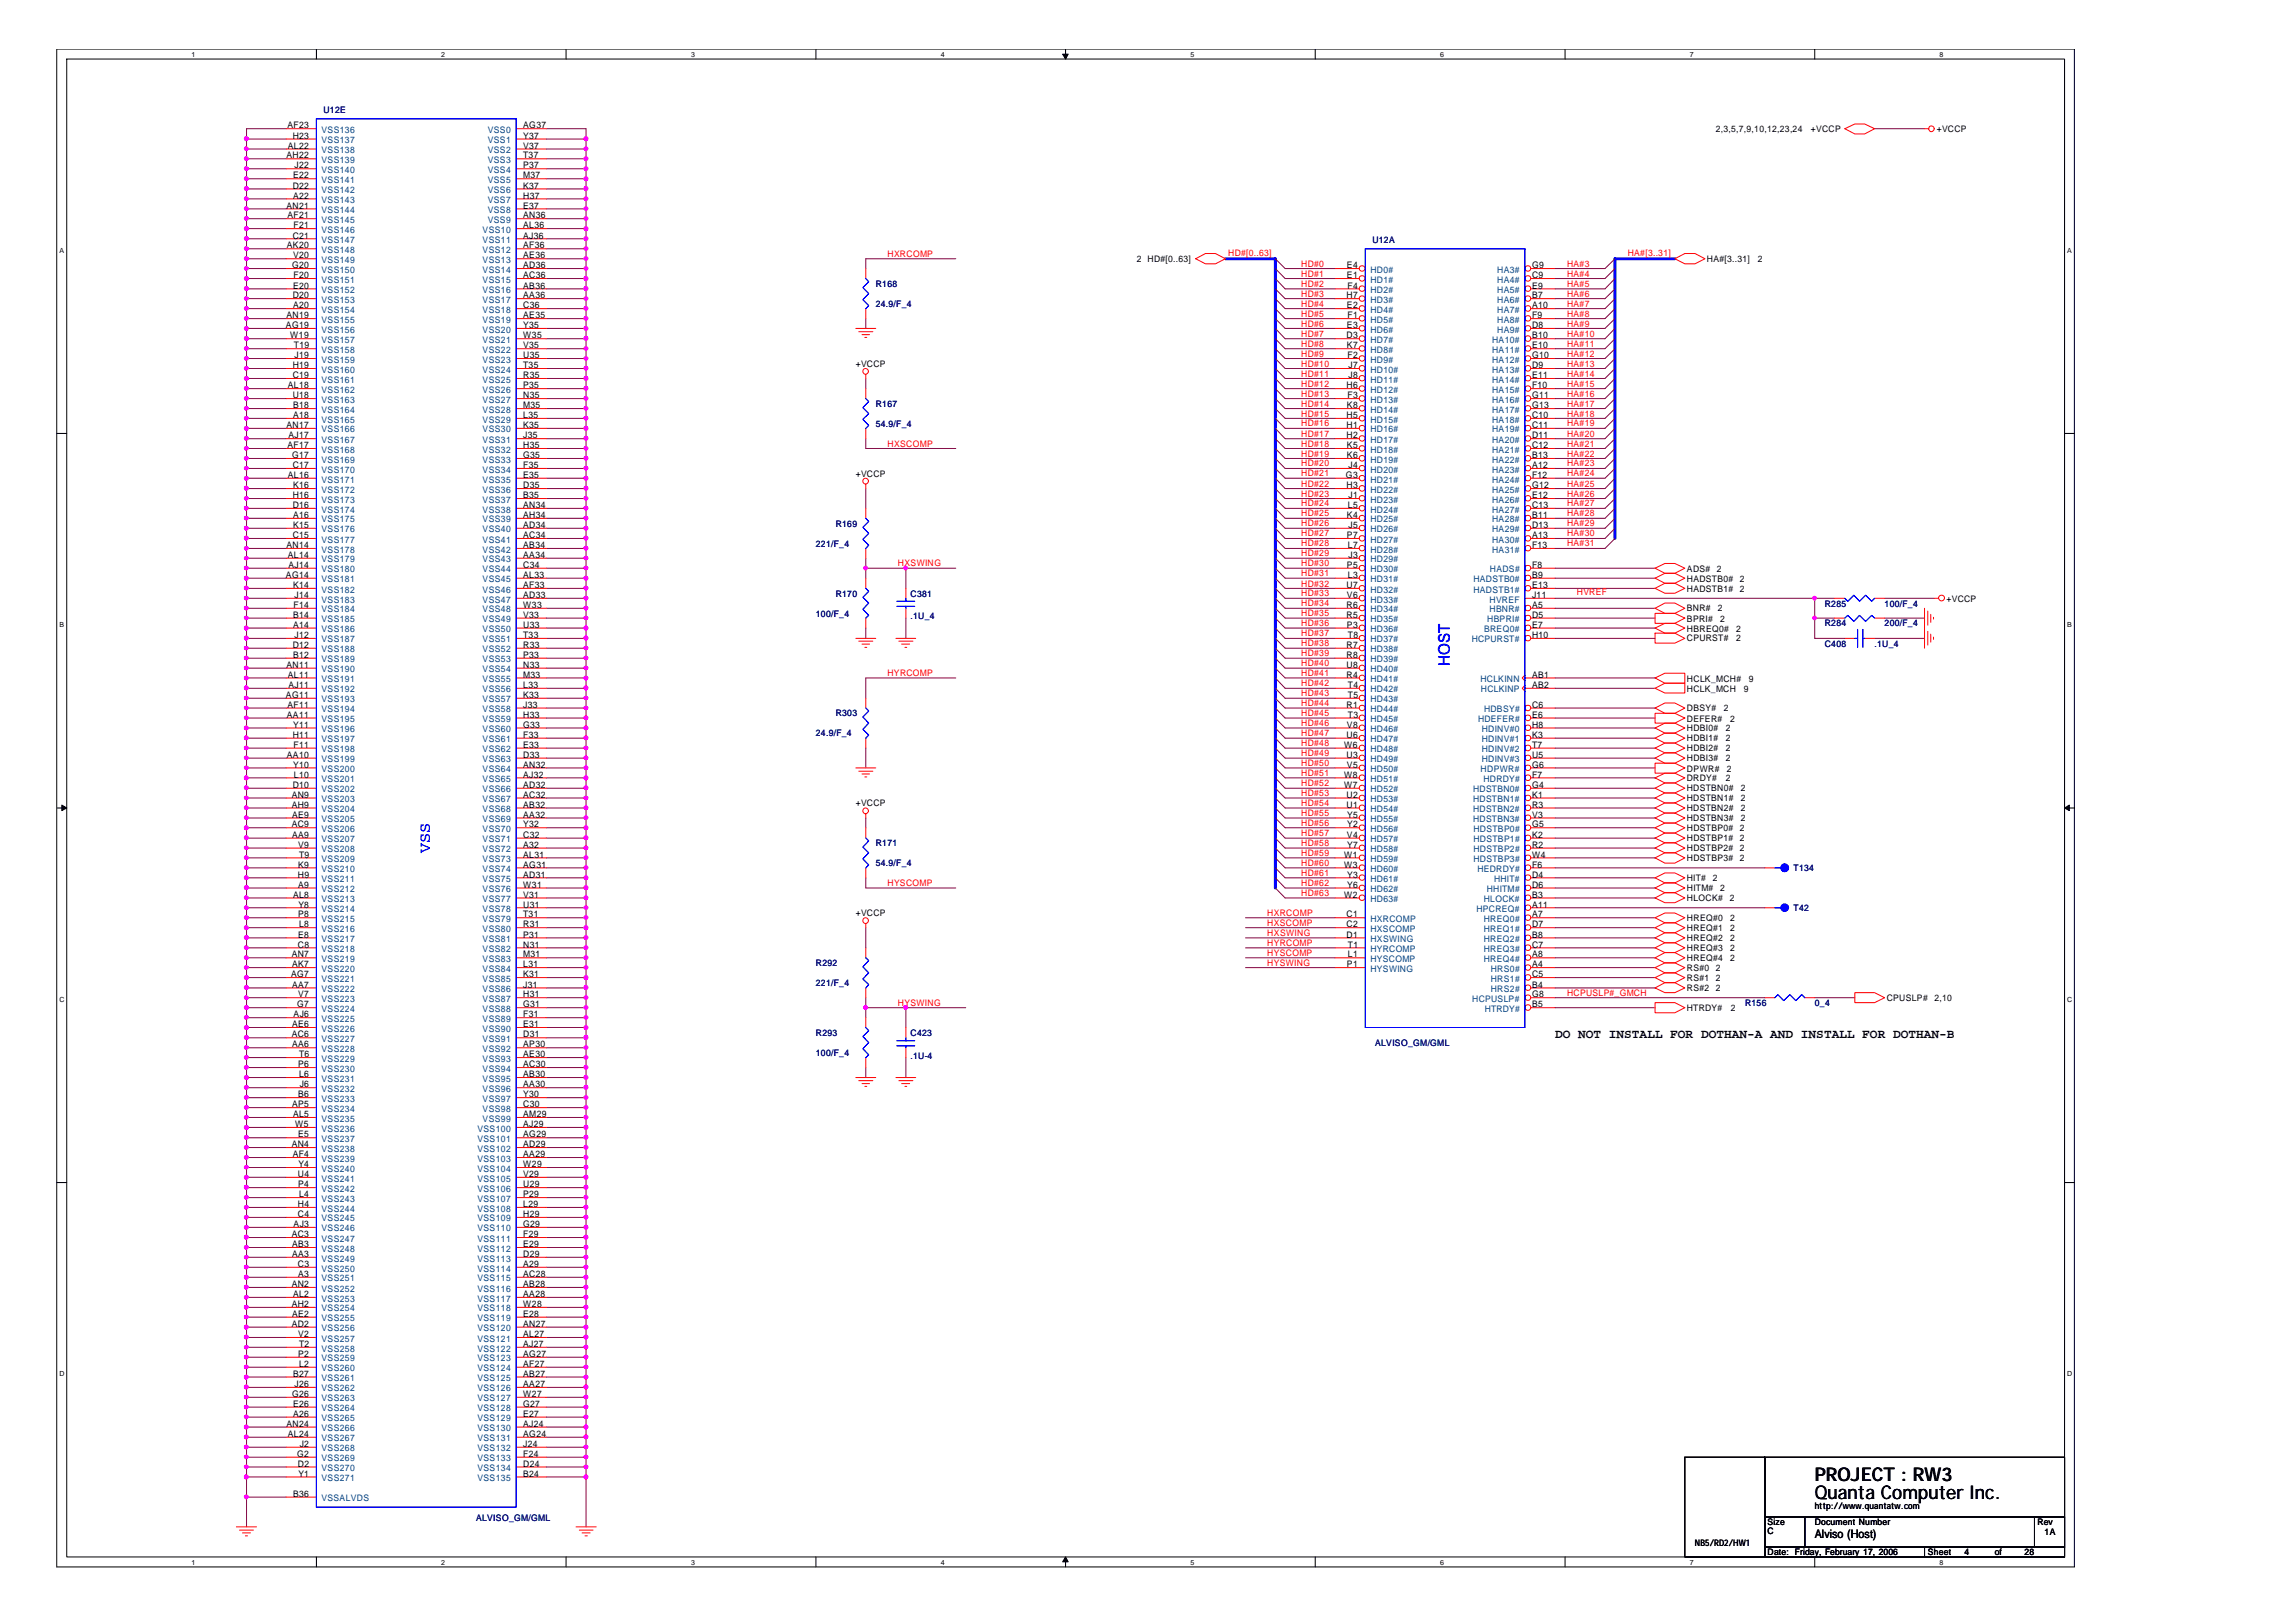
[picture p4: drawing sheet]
<svg xmlns="http://www.w3.org/2000/svg" width="297mm" height="210mm" viewBox="0 0 297 210" stroke-linecap="round" stroke-linejoin="round" font-family="sans-serif">
<defs><g id="words">
<g font-size="2.4">
<text x="234.8" y="191.6">PROJECT : RW3</text>
<text x="234.8" y="194">Quanta Computer Inc.</text>
</g>
<g font-size="2" fill="#00f">
<text x="187.6" y="86.2" transform="rotate(-90 187.6 86.2)">HOST</text>
<text x="55.6" y="110.4" transform="rotate(-90 55.6 110.4)">VSS</text>
</g>
<text font-size="1.7" x="201.2" y="134.4">DO NOT INSTALL FOR DOTHAN-A AND INSTALL FOR DOTHAN-B</text>
<text font-size="1.5" x="234.8" y="199">Alviso (Host)</text>
<g font-size="1.2">
<text x="37.2" y="16.6">AF23</text>
<text x="37.9" y="17.9">H23</text>
<text x="67.7" y="16.6">AG37</text>
<text x="67.7" y="17.9">Y37</text>
<text x="222" y="17.1">2,3,5,7,9,10,12,23,24</text>
<text x="234.3" y="17.1">+VCCP</text>
<text x="250.6" y="17.1">+VCCP</text>
<text x="37.1" y="20.5">AH22</text>
<text x="37.2" y="19.2">AL22</text>
<text x="37.9" y="23.1">E22</text>
<text x="38.1" y="21.8">J22</text>
<text x="67.7" y="19.2">V37</text>
<text x="67.7" y="20.5">T37</text>
<text x="67.7" y="21.8">P37</text>
<text x="67.7" y="23.1">M37</text>
<text x="37.1" y="27">AN21</text>
<text x="37.2" y="28.3">AF21</text>
<text x="37.9" y="24.4">D22</text>
<text x="37.9" y="25.7">A22</text>
<text x="38" y="29.5">F21</text>
<text x="67.7" y="29.5">AL36</text>
<text x="67.7" y="24.4">K37</text>
<text x="67.7" y="25.7">H37</text>
<text x="67.7" y="27">E37</text>
<text x="67.7" y="28.3">AN36</text>
<text x="37.1" y="32.2">AK20</text>
<text x="37.8" y="34.7">G20</text>
<text x="37.9" y="30.9">C21</text>
<text x="37.9" y="33.4">V20</text>
<text x="67.7" y="30.9">AJ36</text>
<text x="67.7" y="32.2">AF36</text>
<text x="67.7" y="33.4">AE36</text>
<text x="67.7" y="34.7">AD36</text>
<text x="147.1" y="33.9">2 HD#[0..63]</text>
<text x="174.3" y="34.7">E4</text>
<text x="198.2" y="34.7">G9</text>
<text x="220.8" y="33.9">HA#[3..31]</text>
<text x="227.4" y="33.9">2</text>
<text x="37.1" y="41.2">AN19</text>
<text x="37.9" y="38.6">D20</text>
<text x="37.9" y="37.3">E20</text>
<text x="37.9" y="39.9">A20</text>
<text x="38" y="36">F20</text>
<text x="67.7" y="36">AC36</text>
<text x="67.7" y="37.3">AB36</text>
<text x="67.7" y="38.6">AA36</text>
<text x="67.7" y="39.9">C36</text>
<text x="67.7" y="41.2">AE35</text>
<text x="174.2" y="38.6">H7</text>
<text x="174.3" y="36">E1</text>
<text x="174.3" y="39.9">E2</text>
<text x="174.3" y="37.3">F4</text>
<text x="174.3" y="41.2">F1</text>
<text x="198.2" y="36">C9</text>
<text x="198.2" y="37.3">E9</text>
<text x="198.2" y="38.6">B7</text>
<text x="198.2" y="39.9">A10</text>
<text x="198.2" y="41.2">F9</text>
<text x="37" y="42.5">AG19</text>
<text x="37.5" y="43.8">W19</text>
<text x="37.9" y="47.6">H19</text>
<text x="38" y="45.1">T19</text>
<text x="38.1" y="46.4">J19</text>
<text x="67.7" y="42.5">Y35</text>
<text x="67.7" y="43.8">W35</text>
<text x="67.7" y="45.1">V35</text>
<text x="67.7" y="46.4">U35</text>
<text x="67.7" y="47.6">T35</text>
<text x="110.7" y="47.5">+VCCP</text>
<text x="174.2" y="43.8">D3</text>
<text x="174.3" y="42.5">E3</text>
<text x="174.3" y="45.1">K7</text>
<text x="174.3" y="46.4">F2</text>
<text x="174.5" y="47.6">J7</text>
<text x="198.2" y="42.5">D8</text>
<text x="198.2" y="43.8">B10</text>
<text x="198.2" y="45.1">E10</text>
<text x="198.2" y="46.4">G10</text>
<text x="198.2" y="47.6">D9</text>
<text x="37.2" y="50.2">AL18</text>
<text x="37.9" y="48.9">C19</text>
<text x="37.9" y="51.5">U18</text>
<text x="37.9" y="52.8">B18</text>
<text x="67.7" y="48.9">R35</text>
<text x="67.7" y="50.2">P35</text>
<text x="67.7" y="51.5">N35</text>
<text x="67.7" y="52.8">M35</text>
<text x="174.2" y="50.2">H6</text>
<text x="174.3" y="52.8">K8</text>
<text x="174.3" y="51.5">F3</text>
<text x="174.5" y="48.9">J8</text>
<text x="198.2" y="48.9">E11</text>
<text x="198.2" y="50.2">F10</text>
<text x="198.2" y="51.5">G11</text>
<text x="198.2" y="52.8">G13</text>
<text x="37.1" y="55.4">AN17</text>
<text x="37.2" y="58">AF17</text>
<text x="37.3" y="56.7">AJ17</text>
<text x="37.8" y="59.3">G17</text>
<text x="37.9" y="54.1">A18</text>
<text x="67.7" y="54.1">L35</text>
<text x="67.7" y="55.4">K35</text>
<text x="67.7" y="56.7">J35</text>
<text x="67.7" y="58">H35</text>
<text x="67.7" y="59.3">G35</text>
<text x="174.2" y="54.1">H5</text>
<text x="174.2" y="55.4">H1</text>
<text x="174.2" y="56.7">H2</text>
<text x="174.3" y="58">K5</text>
<text x="174.3" y="59.3">K6</text>
<text x="198.2" y="54.1">C10</text>
<text x="198.2" y="55.4">C11</text>
<text x="198.2" y="56.7">D11</text>
<text x="198.2" y="58">C12</text>
<text x="198.2" y="59.3">B13</text>
<text x="37.2" y="61.8">AL16</text>
<text x="37.9" y="60.6">C17</text>
<text x="37.9" y="64.5">H16</text>
<text x="37.9" y="65.7">D16</text>
<text x="37.9" y="63.2">K16</text>
<text x="67.7" y="60.6">F35</text>
<text x="67.7" y="61.8">E35</text>
<text x="67.7" y="63.2">D35</text>
<text x="67.7" y="64.5">B35</text>
<text x="67.7" y="65.7">AN34</text>
<text x="110.7" y="61.7">+VCCP</text>
<text x="174.1" y="61.8">G3</text>
<text x="174.2" y="63.2">H3</text>
<text x="174.4" y="65.7">L5</text>
<text x="174.5" y="60.6">J4</text>
<text x="174.5" y="64.5">J1</text>
<text x="198.2" y="60.6">A12</text>
<text x="198.2" y="61.8">F12</text>
<text x="198.2" y="63.2">G12</text>
<text x="198.2" y="64.5">E12</text>
<text x="198.2" y="65.7">C13</text>
<text x="37.1" y="70.9">AN14</text>
<text x="37.9" y="69.6">C15</text>
<text x="37.9" y="67">A16</text>
<text x="37.9" y="68.3">K15</text>
<text x="67.7" y="67">AH34</text>
<text x="67.7" y="68.3">AD34</text>
<text x="67.7" y="69.6">AC34</text>
<text x="67.7" y="70.9">AB34</text>
<text x="174.3" y="67">K4</text>
<text x="174.3" y="69.6">P7</text>
<text x="174.4" y="70.9">L7</text>
<text x="174.5" y="68.3">J5</text>
<text x="198.2" y="67">B11</text>
<text x="198.2" y="68.3">D13</text>
<text x="198.2" y="69.6">A13</text>
<text x="198.2" y="70.9">F13</text>
<text x="37" y="74.8">AG14</text>
<text x="37.2" y="72.2">AL14</text>
<text x="37.3" y="73.5">AJ14</text>
<text x="37.9" y="76.1">K14</text>
<text x="38.1" y="77.4">J14</text>
<text x="67.7" y="72.2">AA34</text>
<text x="67.7" y="73.5">C34</text>
<text x="67.7" y="74.8">AL33</text>
<text x="67.7" y="76.1">AF33</text>
<text x="67.7" y="77.4">AD33</text>
<text x="174.2" y="76.1">U7</text>
<text x="174.3" y="73.5">P5</text>
<text x="174.3" y="77.4">V6</text>
<text x="174.4" y="74.8">L3</text>
<text x="174.5" y="72.2">J3</text>
<text x="198.2" y="73.5">F8</text>
<text x="198.2" y="74.8">B9</text>
<text x="198.2" y="76.1">E13</text>
<text x="198.2" y="77.4">J11</text>
<text x="218.2" y="76.6">HADSTB1#</text>
<text x="218.2" y="74">ADS#</text>
<text x="218.2" y="75.3">HADSTB0#</text>
<text x="222.1" y="74">2</text>
<text x="225.1" y="76.6">2</text>
<text x="225.1" y="75.3">2</text>
<text x="251.8" y="77.9">+VCCP</text>
<text x="37.9" y="83.8">D12</text>
<text x="37.9" y="79.9">B14</text>
<text x="37.9" y="81.2">A14</text>
<text x="38" y="78.7">F14</text>
<text x="38.1" y="82.6">J12</text>
<text x="67.7" y="78.7">W33</text>
<text x="67.7" y="79.9">V33</text>
<text x="67.7" y="81.2">U33</text>
<text x="67.7" y="82.6">T33</text>
<text x="67.7" y="83.8">R33</text>
<text x="174.2" y="78.7">R6</text>
<text x="174.2" y="79.9">R5</text>
<text x="174.2" y="83.8">R7</text>
<text x="174.3" y="81.2">P3</text>
<text x="174.4" y="82.6">T8</text>
<text x="198.2" y="79.9">D5</text>
<text x="198.2" y="78.7">A5</text>
<text x="198.2" y="82.6">H10</text>
<text x="198.2" y="81.2">E7</text>
<text x="218.2" y="81.7">HBREQ0#</text>
<text x="218.2" y="79.1">BNR#</text>
<text x="218.2" y="83">CPURST#</text>
<text x="218.2" y="80.5">BPRI#</text>
<text x="222.2" y="79.1">2</text>
<text x="222.5" y="80.5">2</text>
<text x="224.6" y="83">2</text>
<text x="224.6" y="81.7">2</text>
<text x="37.1" y="86.4">AN11</text>
<text x="37.2" y="87.7">AL11</text>
<text x="37.3" y="89">AJ11</text>
<text x="37.9" y="85.1">B12</text>
<text x="67.7" y="85.1">P33</text>
<text x="67.7" y="86.4">N33</text>
<text x="67.7" y="87.7">M33</text>
<text x="67.7" y="89">L33</text>
<text x="174.2" y="85.1">R8</text>
<text x="174.2" y="86.4">U8</text>
<text x="174.2" y="87.7">R4</text>
<text x="174.4" y="89">T4</text>
<text x="198.2" y="89">AB2</text>
<text x="198.2" y="87.7">AB1</text>
<text x="218.2" y="88.2">HCLK_MCH#</text>
<text x="218.2" y="89.5">HCLK_MCH</text>
<text x="225.6" y="89.5">9</text>
<text x="226.2" y="88.2">9</text>
<text x="37" y="90.3">AG11</text>
<text x="37.1" y="92.9">AA11</text>
<text x="37.2" y="91.6">AF11</text>
<text x="37.9" y="95.5">H11</text>
<text x="37.9" y="94.2">Y11</text>
<text x="67.7" y="90.3">K33</text>
<text x="67.7" y="91.6">J33</text>
<text x="67.7" y="92.9">H33</text>
<text x="67.7" y="94.2">G33</text>
<text x="67.7" y="95.5">F33</text>
<text x="174.2" y="91.6">R1</text>
<text x="174.2" y="95.5">U6</text>
<text x="174.3" y="94.2">V8</text>
<text x="174.4" y="90.3">T5</text>
<text x="174.4" y="92.9">T3</text>
<text x="198.2" y="94.2">H8</text>
<text x="198.2" y="95.5">K3</text>
<text x="198.2" y="92.9">E6</text>
<text x="198.2" y="91.6">C6</text>
<text x="218.2" y="94.7">HDBI0#</text>
<text x="218.2" y="92.1">DBSY#</text>
<text x="218.2" y="95.9">HDBI1#</text>
<text x="218.2" y="93.4">DEFER#</text>
<text x="223" y="92.1">2</text>
<text x="223.3" y="94.7">2</text>
<text x="223.3" y="95.9">2</text>
<text x="223.8" y="93.4">2</text>
<text x="37.1" y="98.1">AA10</text>
<text x="37.9" y="102">D10</text>
<text x="37.9" y="99.3">Y10</text>
<text x="38" y="96.8">F11</text>
<text x="38" y="100.6">L10</text>
<text x="67.7" y="96.8">E33</text>
<text x="67.7" y="98.1">D33</text>
<text x="67.7" y="99.3">AN32</text>
<text x="67.7" y="100.6">AJ32</text>
<text x="67.7" y="102">AD32</text>
<text x="173.9" y="96.8">W6</text>
<text x="173.9" y="100.6">W8</text>
<text x="173.9" y="102">W7</text>
<text x="174.2" y="98.1">U3</text>
<text x="174.3" y="99.3">V5</text>
<text x="198.2" y="100.6">F7</text>
<text x="198.2" y="96.8">T7</text>
<text x="198.2" y="98.1">U5</text>
<text x="198.2" y="102">G4</text>
<text x="198.2" y="99.3">G6</text>
<text x="218.2" y="97.2">HDBI2#</text>
<text x="218.2" y="98.5">HDBI3#</text>
<text x="218.2" y="101.1">DRDY#</text>
<text x="218.2" y="99.8">DPWR#</text>
<text x="223.3" y="101.1">2</text>
<text x="223.3" y="97.2">2</text>
<text x="223.3" y="98.5">2</text>
<text x="223.4" y="99.8">2</text>
<text x="37.7" y="103.2">AN9</text>
<text x="37.7" y="104.5">AH9</text>
<text x="37.7" y="107.1">AC9</text>
<text x="37.8" y="105.8">AE9</text>
<text x="67.7" y="103.2">AC32</text>
<text x="67.7" y="104.5">AB32</text>
<text x="67.7" y="105.8">AA32</text>
<text x="67.7" y="107.1">Y32</text>
<text x="110.7" y="104.4">+VCCP</text>
<text x="174.2" y="103.2">U2</text>
<text x="174.2" y="104.5">U1</text>
<text x="174.3" y="105.8">Y5</text>
<text x="174.3" y="107.1">Y2</text>
<text x="198.2" y="107.1">G5</text>
<text x="198.2" y="103.2">K1</text>
<text x="198.2" y="104.5">R3</text>
<text x="198.2" y="105.8">V3</text>
<text x="218.2" y="105">HDSTBN2#</text>
<text x="218.2" y="102.4">HDSTBN0#</text>
<text x="218.2" y="107.6">HDSTBP0#</text>
<text x="218.2" y="106.3">HDSTBN3#</text>
<text x="218.2" y="103.7">HDSTBN1#</text>
<text x="225.1" y="107.6">2</text>
<text x="225.2" y="105">2</text>
<text x="225.2" y="102.4">2</text>
<text x="225.2" y="106.3">2</text>
<text x="225.2" y="103.7">2</text>
<text x="37.8" y="108.4">AA9</text>
<text x="38.5" y="113.6">H9</text>
<text x="38.6" y="109.7">V9</text>
<text x="38.6" y="112.3">K9</text>
<text x="38.7" y="111">T9</text>
<text x="67.7" y="108.4">C32</text>
<text x="67.7" y="109.7">A32</text>
<text x="67.7" y="111">AL31</text>
<text x="67.7" y="112.3">AG31</text>
<text x="67.7" y="113.6">AD31</text>
<text x="173.9" y="111">W1</text>
<text x="173.9" y="112.3">W3</text>
<text x="174.3" y="108.4">V4</text>
<text x="174.3" y="109.7">Y7</text>
<text x="174.3" y="113.6">Y3</text>
<text x="198.2" y="113.6">D4</text>
<text x="198.2" y="111">W4</text>
<text x="198.2" y="108.4">K2</text>
<text x="198.2" y="109.7">R2</text>
<text x="198.2" y="112.3">F6</text>
<text x="218.2" y="111.4">HDSTBP3#</text>
<text x="218.2" y="108.9">HDSTBP1#</text>
<text x="218.2" y="110.2">HDSTBP2#</text>
<text x="225.1" y="111.4">2</text>
<text x="225.1" y="108.9">2</text>
<text x="225.1" y="110.2">2</text>
<text x="37.9" y="116.2">AL8</text>
<text x="38.6" y="114.9">A9</text>
<text x="38.6" y="118.7">P8</text>
<text x="38.6" y="117.5">Y8</text>
<text x="67.7" y="114.9">W31</text>
<text x="67.7" y="116.2">V31</text>
<text x="67.7" y="117.5">U31</text>
<text x="67.7" y="118.7">T31</text>
<text x="110.7" y="118.6">+VCCP</text>
<text x="173.9" y="116.2">W2</text>
<text x="174.2" y="118.7">C1</text>
<text x="174.3" y="114.9">Y6</text>
<text x="198.2" y="117.5">A11</text>
<text x="198.2" y="114.9">D6</text>
<text x="198.2" y="116.2">B3</text>
<text x="198.2" y="118.7">A7</text>
<text x="218.2" y="116.6">HLOCK#</text>
<text x="218.2" y="114">HIT#</text>
<text x="218.2" y="119.2">HREQ#0</text>
<text x="218.2" y="115.3">HITM#</text>
<text x="221.6" y="114">2</text>
<text x="222.5" y="115.3">2</text>
<text x="223.8" y="116.6">2</text>
<text x="223.8" y="119.2">2</text>
<text x="37.7" y="123.9">AN7</text>
<text x="37.8" y="125.2">AK7</text>
<text x="38.5" y="122.6">C8</text>
<text x="38.6" y="121.3">E8</text>
<text x="38.7" y="120">L8</text>
<text x="67.7" y="120">R31</text>
<text x="67.7" y="121.3">P31</text>
<text x="67.7" y="122.6">N31</text>
<text x="67.7" y="123.9">M31</text>
<text x="67.7" y="125.2">L31</text>
<text x="174.2" y="121.3">D1</text>
<text x="174.2" y="120">C2</text>
<text x="174.3" y="125.2">P1</text>
<text x="174.4" y="122.6">T1</text>
<text x="174.4" y="123.9">L1</text>
<text x="198.2" y="125.2">A4</text>
<text x="198.2" y="120">D7</text>
<text x="198.2" y="121.3">B8</text>
<text x="198.2" y="122.6">C7</text>
<text x="198.2" y="123.9">A8</text>
<text x="218.2" y="124.4">HREQ#4</text>
<text x="218.2" y="120.5">HREQ#1</text>
<text x="218.2" y="121.8">HREQ#2</text>
<text x="218.2" y="125.7">RS#0</text>
<text x="218.2" y="123.1">HREQ#3</text>
<text x="222" y="125.7">2</text>
<text x="223.8" y="124.4">2</text>
<text x="223.8" y="120.5">2</text>
<text x="223.8" y="121.8">2</text>
<text x="223.8" y="123.1">2</text>
<text x="37.7" y="126.5">AG7</text>
<text x="37.8" y="127.8">AA7</text>
<text x="38" y="131.7">AJ6</text>
<text x="38.5" y="130.4">G7</text>
<text x="38.6" y="129.1">V7</text>
<text x="67.7" y="126.5">K31</text>
<text x="67.7" y="127.8">J31</text>
<text x="67.7" y="129.1">H31</text>
<text x="67.7" y="130.4">G31</text>
<text x="67.7" y="131.7">F31</text>
<text x="198.2" y="130.4">B5</text>
<text x="198.2" y="126.5">C5</text>
<text x="198.2" y="127.8">B4</text>
<text x="198.2" y="129.1">G8</text>
<text x="218.2" y="128.2">RS#2</text>
<text x="218.2" y="127">RS#1</text>
<text x="218.2" y="130.8">HTRDY#</text>
<text x="222" y="128.2">2</text>
<text x="222" y="127">2</text>
<text x="223.9" y="130.8">2</text>
<text x="244.1" y="129.5">CPUSLP#</text>
<text x="250.3" y="129.5">2,10</text>
<text x="37.7" y="134.3">AC6</text>
<text x="37.8" y="132.9">AE6</text>
<text x="37.8" y="135.6">AA6</text>
<text x="38.7" y="136.8">T6</text>
<text x="67.7" y="132.9">E31</text>
<text x="67.7" y="134.3">D31</text>
<text x="67.7" y="135.6">AP30</text>
<text x="67.7" y="136.8">AE30</text>
<text x="37.8" y="143.3">AP5</text>
<text x="38.6" y="138.1">P6</text>
<text x="38.6" y="142">B6</text>
<text x="38.7" y="139.4">L6</text>
<text x="38.8" y="140.7">J6</text>
<text x="67.7" y="138.1">AC30</text>
<text x="67.7" y="139.4">AB30</text>
<text x="67.7" y="140.7">AA30</text>
<text x="67.7" y="142">Y30</text>
<text x="67.7" y="143.3">C30</text>
<text x="37.7" y="148.5">AN4</text>
<text x="37.9" y="149.8">AF4</text>
<text x="37.9" y="144.6">AL5</text>
<text x="38.2" y="145.9">W5</text>
<text x="38.6" y="147.2">E5</text>
<text x="67.7" y="144.6">AM29</text>
<text x="67.7" y="145.9">AJ29</text>
<text x="67.7" y="147.2">AG29</text>
<text x="67.7" y="148.5">AD29</text>
<text x="67.7" y="149.8">AA29</text>
<text x="38.5" y="152.3">U4</text>
<text x="38.6" y="153.6">P4</text>
<text x="38.6" y="151">Y4</text>
<text x="38.7" y="154.9">L4</text>
<text x="67.7" y="151">W29</text>
<text x="67.7" y="152.3">V29</text>
<text x="67.7" y="153.6">U29</text>
<text x="67.7" y="154.9">P29</text>
<text x="37.7" y="160.1">AC3</text>
<text x="37.8" y="161.4">AB3</text>
<text x="38" y="158.8">AJ3</text>
<text x="38.5" y="156.2">H4</text>
<text x="38.5" y="157.5">C4</text>
<text x="67.7" y="156.2">L29</text>
<text x="67.7" y="157.5">H29</text>
<text x="67.7" y="158.8">G29</text>
<text x="67.7" y="160.1">F29</text>
<text x="67.7" y="161.4">E29</text>
<text x="37.7" y="166.6">AN2</text>
<text x="37.8" y="162.7">AA3</text>
<text x="37.9" y="167.9">AL2</text>
<text x="38.5" y="164">C3</text>
<text x="38.6" y="165.2">A3</text>
<text x="67.7" y="162.7">D29</text>
<text x="67.7" y="164">A29</text>
<text x="67.7" y="165.2">AC28</text>
<text x="67.7" y="166.6">AB28</text>
<text x="67.7" y="167.9">AA28</text>
<text x="37.7" y="169.1">AH2</text>
<text x="37.7" y="171.7">AD2</text>
<text x="37.8" y="170.4">AE2</text>
<text x="38.6" y="173">V2</text>
<text x="67.7" y="169.1">W28</text>
<text x="67.7" y="170.4">E28</text>
<text x="67.7" y="171.7">AN27</text>
<text x="67.7" y="173">AL27</text>
<text x="37.9" y="178.2">B27</text>
<text x="38.1" y="179.5">J26</text>
<text x="38.6" y="175.6">P2</text>
<text x="38.7" y="174.3">T2</text>
<text x="38.7" y="176.9">L2</text>
<text x="67.7" y="174.3">AJ27</text>
<text x="67.7" y="175.6">AG27</text>
<text x="67.7" y="176.9">AF27</text>
<text x="67.7" y="178.2">AB27</text>
<text x="67.7" y="179.5">AA27</text>
<text x="37.1" y="184.6">AN24</text>
<text x="37.2" y="185.9">AL24</text>
<text x="37.8" y="180.8">G26</text>
<text x="37.9" y="182.1">E26</text>
<text x="37.9" y="183.3">A26</text>
<text x="67.7" y="180.8">W27</text>
<text x="67.7" y="182.1">G27</text>
<text x="67.7" y="183.3">E27</text>
<text x="67.7" y="184.6">AJ24</text>
<text x="67.7" y="185.9">AG24</text>
<text x="38.5" y="188.5">G2</text>
<text x="38.5" y="189.8">D2</text>
<text x="38.6" y="191.1">Y1</text>
<text x="38.8" y="187.2">J2</text>
<text x="67.7" y="187.2">J24</text>
<text x="67.7" y="188.5">F24</text>
<text x="67.7" y="189.8">D24</text>
<text x="67.7" y="191.1">B24</text>
<text x="37.9" y="193.7">B36</text>
<text x="228.7" y="197.4">Size</text>
<text x="234.8" y="195.3">http://www.quantatw.com</text>
<text x="234.8" y="197.4">Document Number</text>
<text x="263.6" y="197.4">Rev</text>
<text x="219.3" y="200.1">NB5/RD2/HW1</text>
<text x="228.7" y="198.5">C</text>
<text x="228.7" y="201.3">Date: Friday, February 17, 2006</text>
<text x="249.4" y="201.3">Sheet</text>
<text x="254.2" y="201.3">4</text>
<text x="258.1" y="201.3">of</text>
<text x="261.9" y="201.3">28</text>
<text x="264.5" y="198.7">1A</text>
</g>
<g font-size="1.2" fill="#004080">
<text x="41.6" y="17.2">VSS136</text>
<text x="63.1" y="17.2">VSS0</text>
<text x="41.6" y="18.5">VSS137</text>
<text x="41.6" y="19.8">VSS138</text>
<text x="41.6" y="21.1">VSS139</text>
<text x="41.6" y="22.4">VSS140</text>
<text x="41.6" y="23.7">VSS141</text>
<text x="63.1" y="18.5">VSS1</text>
<text x="63.1" y="19.8">VSS2</text>
<text x="63.1" y="21.1">VSS3</text>
<text x="63.1" y="22.4">VSS4</text>
<text x="63.1" y="23.7">VSS5</text>
<text x="41.6" y="25">VSS142</text>
<text x="41.6" y="26.3">VSS143</text>
<text x="41.6" y="27.6">VSS144</text>
<text x="41.6" y="28.9">VSS145</text>
<text x="63.1" y="25">VSS6</text>
<text x="63.1" y="26.3">VSS7</text>
<text x="63.1" y="27.6">VSS8</text>
<text x="63.1" y="28.9">VSS9</text>
<text x="41.6" y="30.1">VSS146</text>
<text x="41.6" y="31.5">VSS147</text>
<text x="41.6" y="32.7">VSS148</text>
<text x="41.6" y="34">VSS149</text>
<text x="41.6" y="35.3">VSS150</text>
<text x="62.4" y="30.1">VSS10</text>
<text x="62.4" y="31.5">VSS11</text>
<text x="62.4" y="32.7">VSS12</text>
<text x="62.4" y="34">VSS13</text>
<text x="62.4" y="35.3">VSS14</text>
<text x="177.3" y="35.3">HD0#</text>
<text x="193.7" y="35.3">HA3#</text>
<text x="41.6" y="36.6">VSS151</text>
<text x="41.6" y="37.9">VSS152</text>
<text x="41.6" y="39.2">VSS153</text>
<text x="41.6" y="40.5">VSS154</text>
<text x="41.6" y="41.8">VSS155</text>
<text x="62.4" y="36.6">VSS15</text>
<text x="62.4" y="37.9">VSS16</text>
<text x="62.4" y="39.2">VSS17</text>
<text x="62.4" y="40.5">VSS18</text>
<text x="62.4" y="41.8">VSS19</text>
<text x="177.3" y="36.6">HD1#</text>
<text x="177.3" y="37.9">HD2#</text>
<text x="177.3" y="39.2">HD3#</text>
<text x="177.3" y="40.5">HD4#</text>
<text x="177.3" y="41.8">HD5#</text>
<text x="193.7" y="36.6">HA4#</text>
<text x="193.7" y="37.9">HA5#</text>
<text x="193.7" y="39.2">HA6#</text>
<text x="193.7" y="40.5">HA7#</text>
<text x="193.7" y="41.8">HA8#</text>
<text x="41.6" y="43.1">VSS156</text>
<text x="41.6" y="44.4">VSS157</text>
<text x="41.6" y="45.7">VSS158</text>
<text x="41.6" y="46.9">VSS159</text>
<text x="62.4" y="43.1">VSS20</text>
<text x="62.4" y="44.4">VSS21</text>
<text x="62.4" y="45.7">VSS22</text>
<text x="62.4" y="46.9">VSS23</text>
<text x="177.3" y="43.1">HD6#</text>
<text x="177.3" y="44.4">HD7#</text>
<text x="177.3" y="45.7">HD8#</text>
<text x="177.3" y="46.9">HD9#</text>
<text x="193" y="44.4">HA10#</text>
<text x="193" y="45.7">HA11#</text>
<text x="193" y="46.9">HA12#</text>
<text x="193.7" y="43.1">HA9#</text>
<text x="41.6" y="48.2">VSS160</text>
<text x="41.6" y="49.5">VSS161</text>
<text x="41.6" y="50.8">VSS162</text>
<text x="41.6" y="52.1">VSS163</text>
<text x="41.6" y="53.4">VSS164</text>
<text x="62.4" y="48.2">VSS24</text>
<text x="62.4" y="49.5">VSS25</text>
<text x="62.4" y="50.8">VSS26</text>
<text x="62.4" y="52.1">VSS27</text>
<text x="62.4" y="53.4">VSS28</text>
<text x="177.3" y="48.2">HD10#</text>
<text x="177.3" y="49.5">HD11#</text>
<text x="177.3" y="50.8">HD12#</text>
<text x="177.3" y="52.1">HD13#</text>
<text x="177.3" y="53.4">HD14#</text>
<text x="193" y="48.2">HA13#</text>
<text x="193" y="49.5">HA14#</text>
<text x="193" y="50.8">HA15#</text>
<text x="193" y="52.1">HA16#</text>
<text x="193" y="53.4">HA17#</text>
<text x="41.6" y="54.7">VSS165</text>
<text x="41.6" y="56">VSS166</text>
<text x="41.6" y="57.3">VSS167</text>
<text x="41.6" y="58.6">VSS168</text>
<text x="41.6" y="59.9">VSS169</text>
<text x="62.4" y="54.7">VSS29</text>
<text x="62.4" y="56">VSS30</text>
<text x="62.4" y="57.3">VSS31</text>
<text x="62.4" y="58.6">VSS32</text>
<text x="62.4" y="59.9">VSS33</text>
<text x="177.3" y="54.7">HD15#</text>
<text x="177.3" y="56">HD16#</text>
<text x="177.3" y="57.3">HD17#</text>
<text x="177.3" y="58.6">HD18#</text>
<text x="177.3" y="59.9">HD19#</text>
<text x="193" y="54.7">HA18#</text>
<text x="193" y="56">HA19#</text>
<text x="193" y="57.3">HA20#</text>
<text x="193" y="58.6">HA21#</text>
<text x="193" y="59.9">HA22#</text>
<text x="41.6" y="61.2">VSS170</text>
<text x="41.6" y="62.4">VSS171</text>
<text x="41.6" y="63.8">VSS172</text>
<text x="41.6" y="65">VSS173</text>
<text x="62.4" y="61.2">VSS34</text>
<text x="62.4" y="62.4">VSS35</text>
<text x="62.4" y="63.8">VSS36</text>
<text x="62.4" y="65">VSS37</text>
<text x="177.3" y="61.2">HD20#</text>
<text x="177.3" y="62.4">HD21#</text>
<text x="177.3" y="63.8">HD22#</text>
<text x="177.3" y="65">HD23#</text>
<text x="193" y="61.2">HA23#</text>
<text x="193" y="62.4">HA24#</text>
<text x="193" y="63.8">HA25#</text>
<text x="193" y="65">HA26#</text>
<text x="41.6" y="66.3">VSS174</text>
<text x="41.6" y="67.6">VSS175</text>
<text x="41.6" y="68.9">VSS176</text>
<text x="41.6" y="70.2">VSS177</text>
<text x="41.6" y="71.5">VSS178</text>
<text x="62.4" y="66.3">VSS38</text>
<text x="62.4" y="67.6">VSS39</text>
<text x="62.4" y="68.9">VSS40</text>
<text x="62.4" y="70.2">VSS41</text>
<text x="62.4" y="71.5">VSS42</text>
<text x="177.3" y="66.3">HD24#</text>
<text x="177.3" y="67.6">HD25#</text>
<text x="177.3" y="68.9">HD26#</text>
<text x="177.3" y="70.2">HD27#</text>
<text x="177.3" y="71.5">HD28#</text>
<text x="193" y="66.3">HA27#</text>
<text x="193" y="67.6">HA28#</text>
<text x="193" y="68.9">HA29#</text>
<text x="193" y="70.2">HA30#</text>
<text x="193" y="71.5">HA31#</text>
<text x="41.6" y="72.8">VSS179</text>
<text x="41.6" y="74.1">VSS180</text>
<text x="41.6" y="75.4">VSS181</text>
<text x="41.6" y="76.7">VSS182</text>
<text x="41.6" y="78">VSS183</text>
<text x="62.4" y="72.8">VSS43</text>
<text x="62.4" y="74.1">VSS44</text>
<text x="62.4" y="75.4">VSS45</text>
<text x="62.4" y="76.7">VSS46</text>
<text x="62.4" y="78">VSS47</text>
<text x="177.3" y="72.8">HD29#</text>
<text x="177.3" y="74.1">HD30#</text>
<text x="177.3" y="75.4">HD31#</text>
<text x="177.3" y="76.7">HD32#</text>
<text x="177.3" y="78">HD33#</text>
<text x="190.6" y="75.4">HADSTB0#</text>
<text x="190.6" y="76.7">HADSTB1#</text>
<text x="192.7" y="78">HVREF</text>
<text x="192.7" y="74.1">HADS#</text>
<text x="41.6" y="79.2">VSS184</text>
<text x="41.6" y="80.5">VSS185</text>
<text x="41.6" y="81.8">VSS186</text>
<text x="41.6" y="83.1">VSS187</text>
<text x="62.4" y="79.2">VSS48</text>
<text x="62.4" y="80.5">VSS49</text>
<text x="62.4" y="81.8">VSS50</text>
<text x="62.4" y="83.1">VSS51</text>
<text x="177.3" y="79.2">HD34#</text>
<text x="177.3" y="80.5">HD35#</text>
<text x="177.3" y="81.8">HD36#</text>
<text x="177.3" y="83.1">HD37#</text>
<text x="190.4" y="83.1">HCPURST#</text>
<text x="192" y="81.8">BREQ0#</text>
<text x="192.4" y="80.5">HBPRI#</text>
<text x="192.7" y="79.2">HBNR#</text>
<text x="41.6" y="84.4">VSS188</text>
<text x="41.6" y="85.7">VSS189</text>
<text x="41.6" y="87">VSS190</text>
<text x="41.6" y="88.3">VSS191</text>
<text x="41.6" y="89.6">VSS192</text>
<text x="62.4" y="84.4">VSS52</text>
<text x="62.4" y="85.7">VSS53</text>
<text x="62.4" y="87">VSS54</text>
<text x="62.4" y="88.3">VSS55</text>
<text x="62.4" y="89.6">VSS56</text>
<text x="177.3" y="84.4">HD38#</text>
<text x="177.3" y="85.7">HD39#</text>
<text x="177.3" y="87">HD40#</text>
<text x="177.3" y="88.3">HD41#</text>
<text x="177.3" y="89.6">HD42#</text>
<text x="191.5" y="88.3">HCLKINN</text>
<text x="191.6" y="89.6">HCLKINP</text>
<text x="41.6" y="90.9">VSS193</text>
<text x="41.6" y="92.2">VSS194</text>
<text x="41.6" y="93.5">VSS195</text>
<text x="41.6" y="94.7">VSS196</text>
<text x="62.4" y="90.9">VSS57</text>
<text x="62.4" y="92.2">VSS58</text>
<text x="62.4" y="93.5">VSS59</text>
<text x="62.4" y="94.7">VSS60</text>
<text x="177.3" y="90.9">HD43#</text>
<text x="177.3" y="92.2">HD44#</text>
<text x="177.3" y="93.5">HD45#</text>
<text x="177.3" y="94.7">HD46#</text>
<text x="191.2" y="93.5">HDEFER#</text>
<text x="191.7" y="94.7">HDINV#0</text>
<text x="192" y="92.2">HDBSY#</text>
<text x="41.6" y="96.1">VSS197</text>
<text x="41.6" y="97.3">VSS198</text>
<text x="41.6" y="98.6">VSS199</text>
<text x="41.6" y="99.9">VSS200</text>
<text x="41.6" y="101.2">VSS201</text>
<text x="62.4" y="96.1">VSS61</text>
<text x="62.4" y="97.3">VSS62</text>
<text x="62.4" y="98.6">VSS63</text>
<text x="62.4" y="99.9">VSS64</text>
<text x="62.4" y="101.2">VSS65</text>
<text x="177.3" y="96.1">HD47#</text>
<text x="177.3" y="97.3">HD48#</text>
<text x="177.3" y="98.6">HD49#</text>
<text x="177.3" y="99.9">HD50#</text>
<text x="177.3" y="101.2">HD51#</text>
<text x="191.5" y="99.9">HDPWR#</text>
<text x="191.7" y="96.1">HDINV#1</text>
<text x="191.7" y="97.3">HDINV#2</text>
<text x="191.7" y="98.6">HDINV#3</text>
<text x="191.9" y="101.2">HDRDY#</text>
<text x="41.6" y="102.5">VSS202</text>
<text x="41.6" y="103.8">VSS203</text>
<text x="41.6" y="105.1">VSS204</text>
<text x="41.6" y="106.4">VSS205</text>
<text x="41.6" y="107.7">VSS206</text>
<text x="62.4" y="102.5">VSS66</text>
<text x="62.4" y="103.8">VSS67</text>
<text x="62.4" y="105.1">VSS68</text>
<text x="62.4" y="106.4">VSS69</text>
<text x="62.4" y="107.7">VSS70</text>
<text x="177.3" y="102.5">HD52#</text>
<text x="177.3" y="103.8">HD53#</text>
<text x="177.3" y="105.1">HD54#</text>
<text x="177.3" y="106.4">HD55#</text>
<text x="177.3" y="107.7">HD56#</text>
<text x="190.6" y="102.5">HDSTBN0#</text>
<text x="190.6" y="103.8">HDSTBN1#</text>
<text x="190.6" y="105.1">HDSTBN2#</text>
<text x="190.6" y="106.4">HDSTBN3#</text>
<text x="190.6" y="107.7">HDSTBP0#</text>
<text x="41.6" y="109">VSS207</text>
<text x="41.6" y="110.3">VSS208</text>
<text x="41.6" y="111.6">VSS209</text>
<text x="41.6" y="112.8">VSS210</text>
<text x="62.4" y="109">VSS71</text>
<text x="62.4" y="110.3">VSS72</text>
<text x="62.4" y="111.6">VSS73</text>
<text x="62.4" y="112.8">VSS74</text>
<text x="177.3" y="109">HD57#</text>
<text x="177.3" y="110.3">HD58#</text>
<text x="177.3" y="111.6">HD59#</text>
<text x="177.3" y="112.8">HD60#</text>
<text x="190.6" y="111.6">HDSTBP3#</text>
<text x="190.6" y="109">HDSTBP1#</text>
<text x="190.6" y="110.3">HDSTBP2#</text>
<text x="191.1" y="112.8">HEDRDY#</text>
<text x="41.6" y="114.1">VSS211</text>
<text x="41.6" y="115.5">VSS212</text>
<text x="41.6" y="116.7">VSS213</text>
<text x="41.6" y="118">VSS214</text>
<text x="41.6" y="119.3">VSS215</text>
<text x="62.4" y="114.1">VSS75</text>
<text x="62.4" y="115.5">VSS76</text>
<text x="62.4" y="116.7">VSS77</text>
<text x="62.4" y="118">VSS78</text>
<text x="62.4" y="119.3">VSS79</text>
<text x="177.3" y="114.1">HD61#</text>
<text x="177.3" y="115.5">HD62#</text>
<text x="177.3" y="116.7">HD63#</text>
<text x="177.3" y="119.3">HXRCOMP</text>
<text x="191" y="118">HPCREQ#</text>
<text x="192" y="116.7">HLOCK#</text>
<text x="192" y="119.3">HREQ0#</text>
<text x="192.4" y="115.5">HHITM#</text>
<text x="193.3" y="114.1">HHIT#</text>
<text x="41.6" y="120.6">VSS216</text>
<text x="41.6" y="121.9">VSS217</text>
<text x="41.6" y="123.2">VSS218</text>
<text x="41.6" y="124.5">VSS219</text>
<text x="41.6" y="125.8">VSS220</text>
<text x="62.4" y="120.6">VSS80</text>
<text x="62.4" y="121.9">VSS81</text>
<text x="62.4" y="123.2">VSS82</text>
<text x="62.4" y="124.5">VSS83</text>
<text x="62.4" y="125.8">VSS84</text>
<text x="177.3" y="123.2">HYRCOMP</text>
<text x="177.3" y="121.9">HXSWING</text>
<text x="177.3" y="120.6">HXSCOMP</text>
<text x="177.3" y="124.5">HYSCOMP</text>
<text x="177.3" y="125.8">HYSWING</text>
<text x="192" y="120.6">HREQ1#</text>
<text x="192" y="121.9">HREQ2#</text>
<text x="192" y="123.2">HREQ3#</text>
<text x="192" y="124.5">HREQ4#</text>
<text x="192.9" y="125.8">HRS0#</text>
<text x="41.6" y="127.1">VSS221</text>
<text x="41.6" y="128.4">VSS222</text>
<text x="41.6" y="129.7">VSS223</text>
<text x="41.6" y="130.9">VSS224</text>
<text x="62.4" y="127.1">VSS85</text>
<text x="62.4" y="128.4">VSS86</text>
<text x="62.4" y="129.7">VSS87</text>
<text x="62.4" y="130.9">VSS88</text>
<text x="190.5" y="129.7">HCPUSLP#</text>
<text x="192.1" y="130.9">HTRDY#</text>
<text x="192.9" y="127.1">HRS1#</text>
<text x="192.9" y="128.4">HRS2#</text>
<text x="41.6" y="132.2">VSS225</text>
<text x="41.6" y="133.5">VSS226</text>
<text x="41.6" y="134.8">VSS227</text>
<text x="41.6" y="136.1">VSS228</text>
<text x="41.6" y="137.4">VSS229</text>
<text x="62.4" y="132.2">VSS89</text>
<text x="62.4" y="133.5">VSS90</text>
<text x="62.4" y="134.8">VSS91</text>
<text x="62.4" y="136.1">VSS92</text>
<text x="62.4" y="137.4">VSS93</text>
<text x="41.6" y="138.7">VSS230</text>
<text x="41.6" y="140">VSS231</text>
<text x="41.6" y="141.3">VSS232</text>
<text x="41.6" y="142.6">VSS233</text>
<text x="41.6" y="143.9">VSS234</text>
<text x="62.4" y="138.7">VSS94</text>
<text x="62.4" y="140">VSS95</text>
<text x="62.4" y="141.3">VSS96</text>
<text x="62.4" y="142.6">VSS97</text>
<text x="62.4" y="143.9">VSS98</text>
<text x="41.6" y="145.2">VSS235</text>
<text x="41.6" y="146.4">VSS236</text>
<text x="41.6" y="147.8">VSS237</text>
<text x="41.6" y="149.1">VSS238</text>
<text x="61.8" y="146.4">VSS100</text>
<text x="61.8" y="147.8">VSS101</text>
<text x="61.8" y="149.1">VSS102</text>
<text x="62.4" y="145.2">VSS99</text>
<text x="41.6" y="150.3">VSS239</text>
<text x="41.6" y="151.6">VSS240</text>
<text x="41.6" y="152.9">VSS241</text>
<text x="41.6" y="154.2">VSS242</text>
<text x="41.6" y="155.5">VSS243</text>
<text x="61.8" y="150.3">VSS103</text>
<text x="61.8" y="151.6">VSS104</text>
<text x="61.8" y="152.9">VSS105</text>
<text x="61.8" y="154.2">VSS106</text>
<text x="61.8" y="155.5">VSS107</text>
<text x="41.6" y="156.8">VSS244</text>
<text x="41.6" y="158.1">VSS245</text>
<text x="41.6" y="159.4">VSS246</text>
<text x="41.6" y="160.7">VSS247</text>
<text x="41.6" y="162">VSS248</text>
<text x="61.8" y="156.8">VSS108</text>
<text x="61.8" y="158.1">VSS109</text>
<text x="61.8" y="159.4">VSS110</text>
<text x="61.8" y="160.7">VSS111</text>
<text x="61.8" y="162">VSS112</text>
<text x="41.6" y="163.3">VSS249</text>
<text x="41.6" y="164.5">VSS250</text>
<text x="41.6" y="165.8">VSS251</text>
<text x="41.6" y="167.2">VSS252</text>
<text x="61.8" y="163.3">VSS113</text>
<text x="61.8" y="164.5">VSS114</text>
<text x="61.8" y="165.8">VSS115</text>
<text x="61.8" y="167.2">VSS116</text>
<text x="41.6" y="168.4">VSS253</text>
<text x="41.6" y="169.7">VSS254</text>
<text x="41.6" y="171">VSS255</text>
<text x="41.6" y="172.3">VSS256</text>
<text x="41.6" y="173.6">VSS257</text>
<text x="61.8" y="168.4">VSS117</text>
<text x="61.8" y="169.7">VSS118</text>
<text x="61.8" y="171">VSS119</text>
<text x="61.8" y="172.3">VSS120</text>
<text x="61.8" y="173.6">VSS121</text>
<text x="41.6" y="174.9">VSS258</text>
<text x="41.6" y="176.2">VSS259</text>
<text x="41.6" y="177.5">VSS260</text>
<text x="41.6" y="178.8">VSS261</text>
<text x="61.8" y="174.9">VSS122</text>
<text x="61.8" y="176.2">VSS123</text>
<text x="61.8" y="177.5">VSS124</text>
<text x="61.8" y="178.8">VSS125</text>
<text x="41.6" y="180.1">VSS262</text>
<text x="41.6" y="181.4">VSS263</text>
<text x="41.6" y="182.6">VSS264</text>
<text x="41.6" y="183.9">VSS265</text>
<text x="41.6" y="185.2">VSS266</text>
<text x="61.8" y="180.1">VSS126</text>
<text x="61.8" y="181.4">VSS127</text>
<text x="61.8" y="182.6">VSS128</text>
<text x="61.8" y="183.9">VSS129</text>
<text x="61.8" y="185.2">VSS130</text>
<text x="41.6" y="186.5">VSS267</text>
<text x="41.6" y="187.8">VSS268</text>
<text x="41.6" y="189.1">VSS269</text>
<text x="41.6" y="190.4">VSS270</text>
<text x="41.6" y="191.7">VSS271</text>
<text x="61.8" y="186.5">VSS131</text>
<text x="61.8" y="187.8">VSS132</text>
<text x="61.8" y="189.1">VSS133</text>
<text x="61.8" y="190.4">VSS134</text>
<text x="61.8" y="191.7">VSS135</text>
<text x="41.6" y="194.3">VSSALVDS</text>
</g>
<g font-size="1.2" fill="#000080">
<text x="41.8" y="14.7">U12E</text>
<text x="177.5" y="31.5">U12A</text>
<text x="113.3" y="37.1">R168</text>
<text x="113.3" y="39.7">24.9/F_4</text>
<text x="113.3" y="52.7">R167</text>
<text x="113.3" y="55.2">54.9/F_4</text>
<text x="105.6" y="70.8">221/F_4</text>
<text x="108.1" y="68.2">R169</text>
<text x="108.1" y="77.2">R170</text>
<text x="117.8" y="77.2">C381</text>
<text x="105.6" y="79.8">100/F_4</text>
<text x="117.8" y="80.2">.1U_4</text>
<text x="236.1" y="83.7">C408</text>
<text x="236.1" y="78.5">R285</text>
<text x="236.1" y="81.1">R284</text>
<text x="242.5" y="83.7">.1U_4</text>
<text x="243.8" y="78.5">100/F_4</text>
<text x="243.8" y="81.1">200/F_4</text>
<text x="105.6" y="95.3">24.9/F_4</text>
<text x="108.1" y="92.7">R303</text>
<text x="113.3" y="109.5">R171</text>
<text x="113.3" y="112.1">54.9/F_4</text>
<text x="232" y="112.8">T134</text>
<text x="232" y="117.9">T42</text>
<text x="105.6" y="125">R292</text>
<text x="105.6" y="127.6">221/F_4</text>
<text x="225.8" y="130.2">R156</text>
<text x="234.8" y="130.2">0_4</text>
<text x="105.6" y="134">R293</text>
<text x="105.6" y="136.7">100/F_4</text>
<text x="117.8" y="134">C423</text>
<text x="117.8" y="137">.1U-4</text>
<text x="177.9" y="135.4">ALVISO_GM/GML</text>
<text x="61.6" y="196.9">ALVISO_GM/GML</text>
</g>
<g font-size="1.2" fill="#f00">
<text x="114.8" y="33.2">HXRCOMP</text>
<text x="158.9" y="33.1">HD#[0..63]</text>
<text x="168.3" y="35.8">HD#1</text>
<text x="168.3" y="34.5">HD#0</text>
<text x="202.7" y="35.8">HA#4</text>
<text x="202.7" y="34.5">HA#3</text>
<text x="210.6" y="33.1">HA#[3..31]</text>
<text x="168.3" y="37.1">HD#2</text>
<text x="168.3" y="41">HD#5</text>
<text x="168.3" y="38.4">HD#3</text>
<text x="168.3" y="39.7">HD#4</text>
<text x="202.7" y="41">HA#8</text>
<text x="202.7" y="39.7">HA#7</text>
<text x="202.7" y="38.4">HA#6</text>
<text x="202.7" y="37.1">HA#5</text>
<text x="168.3" y="44.9">HD#8</text>
<text x="168.3" y="47.4">HD#10</text>
<text x="168.3" y="46.2">HD#9</text>
<text x="168.3" y="42.3">HD#6</text>
<text x="168.3" y="43.6">HD#7</text>
<text x="202.7" y="46.2">HA#12</text>
<text x="202.7" y="43.6">HA#10</text>
<text x="202.7" y="44.9">HA#11</text>
<text x="202.7" y="42.3">HA#9</text>
<text x="202.7" y="47.4">HA#13</text>
<text x="168.3" y="52.6">HD#14</text>
<text x="168.3" y="53.9">HD#15</text>
<text x="168.3" y="51.3">HD#13</text>
<text x="168.3" y="50.1">HD#12</text>
<text x="168.3" y="48.7">HD#11</text>
<text x="202.7" y="51.3">HA#16</text>
<text x="202.7" y="53.9">HA#18</text>
<text x="202.7" y="50.1">HA#15</text>
<text x="202.7" y="52.6">HA#17</text>
<text x="202.7" y="48.7">HA#14</text>
<text x="114.8" y="57.8">HXSCOMP</text>
<text x="168.3" y="55.2">HD#16</text>
<text x="168.3" y="56.5">HD#17</text>
<text x="168.3" y="57.8">HD#18</text>
<text x="168.3" y="59.1">HD#19</text>
<text x="202.7" y="55.2">HA#19</text>
<text x="202.7" y="59.1">HA#22</text>
<text x="202.7" y="56.5">HA#20</text>
<text x="202.7" y="57.8">HA#21</text>
<text x="168.3" y="60.4">HD#20</text>
<text x="168.3" y="63">HD#22</text>
<text x="168.3" y="61.7">HD#21</text>
<text x="168.3" y="65.5">HD#24</text>
<text x="168.3" y="64.3">HD#23</text>
<text x="202.7" y="65.5">HA#27</text>
<text x="202.7" y="64.3">HA#26</text>
<text x="202.7" y="63">HA#25</text>
<text x="202.7" y="61.7">HA#24</text>
<text x="202.7" y="60.4">HA#23</text>
<text x="168.3" y="68.1">HD#26</text>
<text x="168.3" y="70.7">HD#28</text>
<text x="168.3" y="66.8">HD#25</text>
<text x="168.3" y="69.4">HD#27</text>
<text x="202.7" y="66.8">HA#28</text>
<text x="202.7" y="68.1">HA#29</text>
<text x="202.7" y="70.7">HA#31</text>
<text x="202.7" y="69.4">HA#30</text>
<text x="116.2" y="73.3">HXSWING</text>
<text x="168.3" y="77.2">HD#33</text>
<text x="168.3" y="75.9">HD#32</text>
<text x="168.3" y="73.3">HD#30</text>
<text x="168.3" y="72">HD#29</text>
<text x="168.3" y="74.6">HD#31</text>
<text x="204" y="77">HVREF</text>
<text x="168.3" y="81">HD#36</text>
<text x="168.3" y="78.5">HD#34</text>
<text x="168.3" y="82.4">HD#37</text>
<text x="168.3" y="79.8">HD#35</text>
<text x="168.3" y="83.7">HD#38</text>
<text x="114.8" y="87.5">HYRCOMP</text>
<text x="168.3" y="84.9">HD#39</text>
<text x="168.3" y="88.8">HD#42</text>
<text x="168.3" y="86.2">HD#40</text>
<text x="168.3" y="87.5">HD#41</text>
<text x="168.3" y="90.1">HD#43</text>
<text x="168.3" y="95.3">HD#47</text>
<text x="168.3" y="91.4">HD#44</text>
<text x="168.3" y="94">HD#46</text>
<text x="168.3" y="92.7">HD#45</text>
<text x="168.3" y="96.6">HD#48</text>
<text x="168.3" y="101.7">HD#52</text>
<text x="168.3" y="99.1">HD#50</text>
<text x="168.3" y="97.9">HD#49</text>
<text x="168.3" y="100.4">HD#51</text>
<text x="168.3" y="106.9">HD#56</text>
<text x="168.3" y="103">HD#53</text>
<text x="168.3" y="105.6">HD#55</text>
<text x="168.3" y="104.3">HD#54</text>
<text x="168.3" y="109.5">HD#58</text>
<text x="168.3" y="113.3">HD#61</text>
<text x="168.3" y="108.2">HD#57</text>
<text x="168.3" y="110.8">HD#59</text>
<text x="168.3" y="112.1">HD#60</text>
<text x="114.8" y="114.7">HYSCOMP</text>
<text x="164" y="119.8">HXSCOMP</text>
<text x="164" y="118.5">HXRCOMP</text>
<text x="168.3" y="114.7">HD#62</text>
<text x="168.3" y="116">HD#63</text>
<text x="164" y="125">HYSWING</text>
<text x="164" y="123.7">HYSCOMP</text>
<text x="164" y="122.4">HYRCOMP</text>
<text x="164" y="121.1">HXSWING</text>
<text x="116.2" y="130.2">HYSWING</text>
<text x="202.7" y="128.9">HCPUSLP#_GMCH</text>
</g>
<g font-size=".9">
<text x="24.8" y="7.3">1</text>
<text x="57.1" y="7.3">2</text>
<text x="89.4" y="7.3">3</text>
<text x="121.7" y="7.3">4</text>
<text x="154" y="7.3">5</text>
<text x="186.3" y="7.3">6</text>
<text x="218.6" y="7.3">7</text>
<text x="250.9" y="7.3">8</text>
<text x="7.7" y="32.7">A</text>
<text x="267.4" y="32.7">A</text>
<text x="7.7" y="81.2">B</text>
<text x="267.4" y="81.2">B</text>
<text x="7.7" y="129.6">C</text>
<text x="267.4" y="129.6">C</text>
<text x="7.7" y="178.1">D</text>
<text x="267.4" y="178.1">D</text>
<text x="24.8" y="202.5">1</text>
<text x="57.1" y="202.5">2</text>
<text x="89.4" y="202.5">3</text>
<text x="121.7" y="202.5">4</text>
<text x="154" y="202.5">5</text>
<text x="186.3" y="202.5">6</text>
<text x="218.6" y="202.5">7</text>
<text x="250.9" y="202.5">8</text>
</g>
</g></defs>
<g fill="none" stroke="#000" stroke-width=".13">
<path d="M7.3 6.3h261.1v196.5h-261.1zM8.6 7.6h258.5v193.9h-258.5zM40.9 6.3v1.3M73.2 6.3v1.3M105.6 6.3v1.3M137.9 6.3v1.3M170.2 6.3v1.3M202.5 6.3v1.3M234.8 6.3v1.3M7.3 56.1h1.3M267.1 56.1h1.3M7.3 104.6h1.3"/>
<path d="M267.1 104.6h1.3M7.3 153h1.3M267.1 153h1.3M218 188.6h10.3v12.9h-10.3zM228.3 188.6h38.8v7.7h-38.8zM228.3 196.3h5.2v3.9h-5.2zM233.5 196.3h33.6v3.9h-3.9v-3.9h3.9v3.9h-33.6zM40.9 201.5v1.3M73.2 201.5v1.3M105.6 201.5v1.3M137.9 201.5v1.3M170.2 201.5v1.3"/>
<path d="M202.5 201.5v1.3M228.3 200.2h20.7v1.3h-20.7zM234.8 201.5v1.3M249 200.2h18.1v1.3h-18.1z"/>
</g>
<g fill="#000" stroke="#000" stroke-width=".13">
<path d="M137.5 7h.7l-.3 .6z" fill-rule="evenodd"/>
<path d="M8 104.2l.6 .4-.6 .3z" fill-rule="evenodd"/>
<path d="M267.1 104.6l.6-.4v.7z" fill-rule="evenodd"/>
<path d="M137.9 201.5l.3 .6h-.7z" fill-rule="evenodd"/>
</g>
<g fill="none" stroke="#800040" stroke-width=".13">
<path d="M31.9 18h5.1M31.9 19.3h5.1M37 16.7h-5.1v169.3M70.7 18h5.1M70.7 16.7h5.1v95.6M70.7 19.3h5.1M242.5 16.7h6.5M31.9 20.6h5.1M31.9 23.1h5.1M31.9 30.9h5.1M31.9 36h5.1M31.9 37.4h5.1"/>
<path d="M31.9 24.4h5.1M31.9 33.5h5.1M31.9 34.8h5.1M31.9 39.9h5.1M31.9 32.2h5.1M31.9 25.7h5.1M31.9 28.3h5.1M31.9 21.8h5.1M31.9 38.7h5.1M31.9 27h5.1M31.9 29.6h5.1M70.7 20.6h5.1"/>
<path d="M70.7 23.1h5.1M70.7 30.9h5.1M70.7 36h5.1M70.7 37.4h5.1M70.7 24.4h5.1M70.7 33.5h5.1M70.7 34.8h5.1M70.7 39.9h5.1M70.7 32.2h5.1M70.7 25.7h5.1M70.7 28.3h5.1M70.7 21.8h5.1"/>
<path d="M70.7 38.7h5.1M70.7 27h5.1M70.7 29.6h5.1M123.7 33.5h-11.7v1.3M165 34.8l1.3 1.2h6.4M165 36l1.3 1.4h6.4M165 33.5l1.3 1.3h6.4M165 38.7l1.3 1.2h6.4M165 39.9l1.3 1.3h6.4M165 37.4l1.3 1.3h6.4M208.9 34.8l-1.3 1.2h-6.4M208.9 36l-1.3 1.4h-6.4"/>
<path d="M208.9 33.5l-1.3 1.3h-6.4M208.9 38.7l-1.3 1.2h-6.4M208.9 39.9l-1.3 1.3h-6.4M208.9 37.4l-1.3 1.3h-6.4M31.9 42.5h5.1M31.9 54.1h5.1M31.9 55.4h5.1M31.9 59.3h5.1M31.9 43.8h5.1M31.9 52.9h5.1M31.9 58h5.1M31.9 47.7h5.1"/>
<path d="M31.9 56.8h5.1M31.9 51.6h5.1M31.9 46.4h5.1M31.9 49h5.1M31.9 45.1h5.1M31.9 41.2h5.1M31.9 50.3h5.1M70.7 42.5h5.1M70.7 54.1h5.1M70.7 55.4h5.1M70.7 59.3h5.1M70.7 43.8h5.1"/>
<path d="M70.7 52.9h5.1M70.7 58h5.1M70.7 47.7h5.1M70.7 56.8h5.1M70.7 51.6h5.1M70.7 46.4h5.1M70.7 49h5.1M70.7 45.1h5.1M70.7 41.2h5.1M70.7 50.3h5.1M112 56.8v1.2h11.7M112 41.2v1.3"/>
<path d="M112 49v1.3M165 41.2l1.3 1.3h6.4M165 52.9l1.3 1.2h6.4M165 54.1l1.3 1.3h6.4M165 58l1.3 1.3h6.4M165 59.3l1.3 1.3h6.4M165 42.5l1.3 1.3h6.4M165 51.6l1.3 1.3h6.4M165 56.8l1.3 1.2h6.4M165 46.4l1.3 1.3h6.4M165 55.4l1.3 1.4h6.4M165 50.3l1.3 1.3h6.4"/>
<path d="M165 45.1l1.3 1.3h6.4M165 47.7l1.3 1.3h6.4M165 43.8l1.3 1.3h6.4M165 49l1.3 1.3h6.4M208.9 41.2l-1.3 1.3h-6.4M208.9 52.9l-1.3 1.2h-6.4M208.9 54.1l-1.3 1.3h-6.4M208.9 58l-1.3 1.3h-6.4M208.9 59.3l-1.3 1.3h-6.4M208.9 42.5l-1.3 1.3h-6.4M208.9 51.6l-1.3 1.3h-6.4M208.9 56.8l-1.3 1.2h-6.4"/>
<path d="M208.9 46.4l-1.3 1.3h-6.4M208.9 55.4l-1.3 1.4h-6.4M208.9 50.3l-1.3 1.3h-6.4M208.9 45.1l-1.3 1.3h-6.4M208.9 47.7l-1.3 1.3h-6.4M208.9 43.8l-1.3 1.3h-6.4M208.9 49l-1.3 1.3h-6.4M31.9 60.6h5.1M31.9 64.5h5.1M31.9 69.7h5.1M31.9 72.2h5.1M31.9 77.4h5.1"/>
<path d="M31.9 63.2h5.1M31.9 67.1h5.1M31.9 73.5h5.1M31.9 71h5.1M31.9 61.9h5.1M31.9 65.8h5.1M31.9 68.4h5.1M31.9 74.8h5.1M31.9 78.7h5.1M31.9 80h5.1M31.9 76.1h5.1M70.7 60.6h5.1"/>
<path d="M70.7 64.5h5.1M70.7 69.7h5.1M70.7 72.2h5.1M70.7 77.4h5.1M70.7 63.2h5.1M70.7 67.1h5.1M70.7 73.5h5.1M70.7 71h5.1M70.7 61.9h5.1M70.7 65.8h5.1M70.7 68.4h5.1M70.7 74.8h5.1"/>
<path d="M70.7 78.7h5.1M70.7 80h5.1M70.7 76.1h5.1M112 73.5h11.7M112 63.2v2.6M112 72.2v2.6M117.2 73.5v2.6M117.2 80v2.6M165 63.2l1.3 1.3h6.4M165 68.4l1.3 1.3h6.4M165 71l1.3 1.2h6.4M165 76.1l1.3 1.3h6.4"/>
<path d="M165 80l1.3 1.3h6.4M165 61.9l1.3 1.3h6.4M165 65.8l1.3 1.3h6.4M165 72.2l1.3 1.3h6.4M165 69.7l1.3 1.3h6.4M165 60.6l1.3 1.3h6.4M165 64.5l1.3 1.3h6.4M165 67.1l1.3 1.3h6.4M165 73.5l1.3 1.3h6.4M165 77.4l1.3 1.3h6.4M165 78.7l1.3 1.3h6.4M165 74.8l1.3 1.3h6.4"/>
<path d="M201.2 77.4h36.1M201.2 73.5h12.9M201.2 74.8h12.9M201.2 78.7h12.9M201.2 80h12.9M201.2 76.1h12.9M208.9 63.2l-1.3 1.3h-6.4M208.9 68.4l-1.3 1.3h-6.4M208.9 61.9l-1.3 1.3h-6.4M208.9 65.8l-1.3 1.3h-6.4M208.9 69.7l-1.3 1.3h-6.4M208.9 60.6l-1.3 1.3h-6.4"/>
<path d="M208.9 64.5l-1.3 1.3h-6.4M208.9 67.1l-1.3 1.3h-6.4M234.8 77.4v5.2h3.9M234.8 80h2.5M243.8 77.4h6.5M243.8 80h5.2M31.9 86.5h5.1M31.9 87.7h5.1M31.9 89.1h5.1M31.9 92.9h5.1M31.9 99.4h5.1M31.9 81.3h5.1"/>
<path d="M31.9 83.9h5.1M31.9 90.4h5.1M31.9 91.6h5.1M31.9 94.2h5.1M31.9 85.2h5.1M31.9 82.6h5.1M31.9 95.5h5.1M31.9 96.8h5.1M31.9 98.1h5.1M70.7 86.5h5.1M70.7 87.7h5.1M70.7 89.1h5.1"/>
<path d="M70.7 92.9h5.1M70.7 99.4h5.1M70.7 81.3h5.1M70.7 83.9h5.1M70.7 90.4h5.1M70.7 91.6h5.1M70.7 94.2h5.1M70.7 85.2h5.1M70.7 82.6h5.1M70.7 95.5h5.1M70.7 96.8h5.1M70.7 98.1h5.1"/>
<path d="M112 81.3v1.3M112 96.8v2.6M123.7 87.7h-11.7v2.7M165 85.2l1.3 1.3h6.4M165 86.5l1.3 1.2h6.4M165 87.7l1.3 1.4h6.4M165 91.6l1.3 1.3h6.4M165 98.1l1.3 1.3h6.4M165 82.6l1.3 1.3h6.4M165 89.1l1.3 1.3h6.4M165 90.4l1.3 1.2h6.4M165 92.9l1.3 1.3h6.4"/>
<path d="M165 99.4l1.3 1.3h6.4M165 83.9l1.3 1.3h6.4M165 81.3l1.3 1.3h6.4M165 94.2l1.3 1.3h6.4M165 95.5l1.3 1.3h6.4M165 96.8l1.3 1.3h6.4M201.2 87.7h12.9M201.2 89.1h12.9M201.2 92.9h12.9M201.2 99.4h12.9M201.2 81.3h12.9M201.2 91.6h12.9"/>
<path d="M201.2 94.2h12.9M201.2 82.6h12.9M201.2 95.5h12.9M201.2 96.8h12.9M201.2 98.1h12.9M242.5 82.6h6.5M31.9 105.9h5.1M31.9 114.9h5.1M31.9 109.7h5.1M31.9 117.5h5.1M31.9 118.8h5.1M31.9 103.3h5.1"/>
<path d="M31.9 116.2h5.1M31.9 100.7h5.1M31.9 112.3h5.1M31.9 111h5.1M31.9 102h5.1M31.9 107.1h5.1M31.9 108.5h5.1M31.9 113.6h5.1M31.9 104.6h5.1M70.7 105.9h5.1M70.7 114.9h5.1M70.7 109.7h5.1"/>
<path d="M70.7 117.5h5.1M70.7 118.8h5.1M70.7 103.3h5.1M70.7 116.2h5.1M70.7 100.7h5.1M70.7 112.3h5.1M70.7 111h5.1M70.7 102h5.1M70.7 107.1h5.1M70.7 108.5h5.1M70.7 104.6h5.1M75.8 112.3v1.3h-5.1"/>
<path d="M75.8 113.6v65.9M112 113.6v1.3h11.7M112 105.9v1.2M161.1 118.8h11.6M165 104.6l1.3 1.3h6.4M165 113.6l1.3 1.3h6.4M165 108.5l1.3 1.2h6.4M165 102l1.3 1.3h6.4M165 114.9l1.3 1.3h6.4M165 111l1.3 1.3h6.4M165 109.7l1.3 1.3h6.4M165 100.7l1.3 1.3h6.4"/>
<path d="M165 105.9l1.3 1.2h6.4M165 107.1l1.3 1.4h6.4M165 112.3l1.3 1.3h6.4M165 103.3l1.3 1.3h6.4M201.2 105.9h12.9M201.2 114.9h12.9M201.2 109.7h12.9M201.2 117.5h27.1M201.2 118.8h12.9M201.2 103.3h12.9M201.2 116.2h12.9M201.2 100.7h12.9"/>
<path d="M201.2 112.3h27.1M201.2 111h12.9M201.2 102h12.9M201.2 107.1h12.9M201.2 108.5h12.9M201.2 113.6h12.9M201.2 104.6h12.9M31.9 121.4h5.1M31.9 122.7h5.1M31.9 126.5h5.1M31.9 131.7h5.1M31.9 133h5.1"/>
<path d="M31.9 124h5.1M31.9 127.8h5.1M31.9 135.6h5.1M31.9 129.1h5.1M31.9 136.9h5.1M31.9 130.4h5.1M31.9 125.2h5.1M31.9 120.1h5.1M31.9 138.2h5.1M31.9 134.3h5.1M31.9 139.4h5.1M70.7 121.4h5.1"/>
<path d="M70.7 122.7h5.1M70.7 126.5h5.1M70.7 131.7h5.1M70.7 133h5.1M70.7 124h5.1M70.7 127.8h5.1M70.7 135.6h5.1M70.7 129.1h5.1M70.7 136.9h5.1M70.7 130.4h5.1M70.7 125.2h5.1M70.7 120.1h5.1"/>
<path d="M70.7 138.2h5.1M70.7 134.3h5.1M70.7 139.4h5.1M112 130.4h12.9M112 120.1v2.6M112 129.1v2.6M112 138.2v1.2M117.2 130.4v2.6M117.2 136.9v2.5M161.1 121.4h11.6M161.1 122.7h11.6M161.1 124h11.6"/>
<path d="M161.1 125.2h11.6M161.1 120.1h11.6M201.2 121.4h12.9M201.2 122.7h12.9M201.2 126.5h12.9M201.2 124h12.9M201.2 127.8h12.9M201.2 129.1h27.1M201.2 130.4h12.9M201.2 125.2h12.9M201.2 120.1h12.9M234.8 129.1h5.2"/>
<path d="M31.9 140.8h5.1M31.9 142h5.1M31.9 144.6h5.1M31.9 148.5h5.1M31.9 151.1h5.1M31.9 152.4h5.1M31.9 155h5.1M31.9 156.3h5.1M31.9 158.8h5.1M31.9 157.5h5.1M31.9 145.9h5.1M31.9 149.8h5.1"/>
<path d="M31.9 153.7h5.1M31.9 147.2h5.1M31.9 143.3h5.1M70.7 140.8h5.1M70.7 142h5.1M70.7 144.6h5.1M70.7 148.5h5.1M70.7 151.1h5.1M70.7 152.4h5.1M70.7 155h5.1M70.7 156.3h5.1M70.7 158.8h5.1"/>
<path d="M70.7 157.5h5.1M70.7 145.9h5.1M70.7 149.8h5.1M70.7 153.7h5.1M70.7 147.2h5.1M70.7 143.3h5.1M31.9 169.2h5.1M31.9 170.5h5.1M31.9 173.1h5.1M31.9 162.7h5.1M31.9 167.9h5.1M31.9 171.7h5.1"/>
<path d="M31.9 176.9h5.1M31.9 178.2h5.1M31.9 179.5h5.1M31.9 165.3h5.1M31.9 166.6h5.1M31.9 174.3h5.1M31.9 161.4h5.1M31.9 164h5.1M31.9 175.6h5.1M31.9 160.1h5.1M70.7 169.2h5.1M70.7 170.5h5.1"/>
<path d="M70.7 173.1h5.1M70.7 162.7h5.1M70.7 167.9h5.1M70.7 171.7h5.1M70.7 176.9h5.1M70.7 178.2h5.1M70.7 179.5h5.1M70.7 165.3h5.1M70.7 166.6h5.1M70.7 174.3h5.1M70.7 161.4h5.1M70.7 164h5.1"/>
<path d="M70.7 175.6h5.1M70.7 160.1h5.1M75.8 179.5v1.3h-5.1M31.9 187.3v10.3M31.9 182.1h5.1M31.9 183.4h5.1M31.9 188.6h5.1M31.9 189.8h5.1M31.9 191.1h5.1M31.9 187.3h5.1M31.9 184.7h5.1M31.9 180.8h5.1"/>
<path d="M31.9 193.7h5.1M37 186h-5.1v1.3M70.7 182.1h5.1M70.7 183.4h5.1M70.7 188.6h5.1M70.7 189.8h5.1M70.7 186h5.1M70.7 191.1h5.1M70.7 187.3h5.1M70.7 184.7h5.1M75.8 180.8v16.8"/>
</g>
<g fill="#f0f" stroke="#f0f" stroke-width=".13">
<path d="M31.7 105.7h.3l.1 .1-.1 .2h-.1h-.2z" fill-rule="evenodd"/>
<path d="M31.7 103.1h.3l.1 .1-.1 .2-.1 .1-.2-.1z" fill-rule="evenodd"/>
<path d="M31.7 110.8h.3l.1 .2-.1 .2h-.1h-.2z" fill-rule="evenodd"/>
<path d="M31.7 113.4l.2-.1 .2 .2-.1 .3h-.1h-.2z" fill-rule="evenodd"/>
<path d="M31.7 122.5h.3l.1 .1-.1 .2-.1 .1-.2-.1z" fill-rule="evenodd"/>
<path d="M31.7 139.3l.2-.1 .2 .1-.1 .3-.1 .1-.2-.1z" fill-rule="evenodd"/>
<path d="M31.7 117.3h.3l.1 .2-.1 .1-.1 .1-.2-.1z" fill-rule="evenodd"/>
<path d="M31.7 148.3h.3l.1 .2-.1 .1-.1 .1-.2-.1z" fill-rule="evenodd"/>
<path d="M31.7 147l.2-.1 .2 .2-.1 .2-.1 .1-.2-.1z" fill-rule="evenodd"/>
<path d="M31.7 162.5h.3l.1 .2-.1 .1-.1 .1-.2-.1z" fill-rule="evenodd"/>
<path d="M31.7 175.4h.3l.1 .2-.1 .2-.1 .1-.2-.1z" fill-rule="evenodd"/>
<path d="M75.6 25.5h.4v.2v.2h-.3l-.1-.2z" fill-rule="evenodd"/>
<path d="M75.6 28.1h.4v.2v.1l-.3 .1-.1-.2z" fill-rule="evenodd"/>
<path d="M31.7 21.6h.3l.1 .2-.1 .2-.1 .1-.2-.1z" fill-rule="evenodd"/>
<path d="M75.6 32h.4v.2v.1l-.3 .1-.1-.2z" fill-rule="evenodd"/>
<path d="M75.6 38.5h.4v.1v.2h-.3l-.1-.2z" fill-rule="evenodd"/>
<path d="M75.6 55.3l.2-.1h.2v.2v.2l-.2 .1a.26 .26 0 0 1-.2-.4z" fill-rule="evenodd"/>
<path d="M75.6 72.1h.4v.1v.2l-.2 .1-.2-.1z" fill-rule="evenodd"/>
<path d="M75.6 65.6h.4v.1v.2l-.3 .1-.1-.3z" fill-rule="evenodd"/>
<path d="M75.6 47.5h.4v.1v.2l-.3 .1-.1-.3z" fill-rule="evenodd"/>
<path d="M75.6 73.3h.4v.2v.2h-.3l-.1-.2z" fill-rule="evenodd"/>
<path d="M75.6 51.4h.4v.1v.2l-.3 .1-.1-.3z" fill-rule="evenodd"/>
<path d="M75.6 56.6l.2-.1h.2v.2v.2l-.2 .1-.2-.1z" fill-rule="evenodd"/>
<path d="M75.6 92.7h.4v.2v.2h-.3l-.1-.2z" fill-rule="evenodd"/>
<path d="M75.6 86.3h.4v.1v.2h-.3l-.1-.2z" fill-rule="evenodd"/>
<path d="M75.6 107l.2-.1h.2v.2v.2l-.2 .1a.26 .26 0 0 1-.2-.4z" fill-rule="evenodd"/>
<path d="M75.7 101.7l.3 .1v.2v.1l-.2 .1-.2-.1v-.1z" fill-rule="evenodd"/>
<path d="M75.6 117.3h.4v.2v.1l-.2 .1-.2-.1z" fill-rule="evenodd"/>
<path d="M75.6 138h.4v.1v.2h-.3l-.1-.2z" fill-rule="evenodd"/>
<path d="M75.6 121.2h.4v.1v.2h-.3l-.1-.2z" fill-rule="evenodd"/>
<path d="M75.6 128.9h.4v.2v.1l-.3 .1-.1-.2z" fill-rule="evenodd"/>
<path d="M75.7 114.6l.3 .1v.2v.1l-.2 .1a.26 .26 0 0 1-.2-.2 .26 .26 0 0 1 .1-.3z" fill-rule="evenodd"/>
<path d="M75.6 132.8h.4v.2v.1l-.3 .1-.1-.2z" fill-rule="evenodd"/>
<path d="M75.6 148.3h.4v.2v.1l-.3 .1-.1-.2z" fill-rule="evenodd"/>
<path d="M75.6 153.5l.2-.1 .2 .1v.1v.2l-.2 .1a.26 .26 0 0 1-.2-.4z" fill-rule="evenodd"/>
<path d="M75.7 158.6h.3v.2v.2l-.2 .1-.2-.1v-.2z" fill-rule="evenodd"/>
<path d="M75.6 169h.4v.1v.2l-.3 .1-.1-.3z" fill-rule="evenodd"/>
<path d="M75.7 145.7h.3v.2v.2l-.2 .1a.26 .26 0 0 1-.2-.2 .26 .26 0 0 1 .1-.3z" fill-rule="evenodd"/>
<path d="M75.6 178h.4v.2v.2h-.3l-.1-.2z" fill-rule="evenodd"/>
<path d="M75.7 179.3h.3v.2v.2h-.2a.26 .26 0 0 1-.2-.1 .26 .26 0 0 1 .1-.3z" fill-rule="evenodd"/>
<path d="M75.6 191l.2-.1h.2v.2v.2l-.2 .1a.26 .26 0 0 1-.2-.4z" fill-rule="evenodd"/>
<path d="M75.6 187.1h.4v.1v.2l-.3 .1-.1-.3z" fill-rule="evenodd"/>
<path d="M75.6 183.2h.4v.1v.2l-.3 .1-.1-.3z" fill-rule="evenodd"/>
<path d="M75.6 180.6h.4v.2v.1l-.2 .1-.2-.1z" fill-rule="evenodd"/>
<path d="M75.6 172.9l.2-.1h.2v.2v.2l-.2 .1-.2-.1z" fill-rule="evenodd"/>
<path d="M31.7 34.6h.3l.1 .1-.1 .2-.1 .1-.2-.1z" fill-rule="evenodd"/>
<path d="M31.7 51.4h.3l.1 .1-.1 .2-.1 .1-.2-.1z" fill-rule="evenodd"/>
<path d="M31.7 30.7l.2-.1 .2 .1-.1 .3-.1 .1-.2-.1z" fill-rule="evenodd"/>
<path d="M31.7 39.7h.3l.1 .2-.1 .2-.1 .1-.2-.1z" fill-rule="evenodd"/>
<path d="M31.7 83.7h.3l.1 .1-.1 .2-.1 .1-.2-.1z" fill-rule="evenodd"/>
<path d="M31.7 101.8l.2-.1 .2 .1-.1 .3-.1 .1-.2-.1z" fill-rule="evenodd"/>
<path d="M75.6 48.8l.2-.1 .2 .1v.2v.1l-.2 .1-.2-.1z" fill-rule="evenodd"/>
<path d="M75.6 42.3h.4v.2v.2h-.3l-.1-.2z" fill-rule="evenodd"/>
<path d="M75.6 75.9h.4v.2v.2h-.3l-.1-.2z" fill-rule="evenodd"/>
<path d="M75.7 113.4h.3v.2v.2h-.2h-.2v-.2z" fill-rule="evenodd"/>
<path d="M75.6 175.4h.4v.2v.2h-.3l-.1-.2z" fill-rule="evenodd"/>
<path d="M31.7 46.2h.3l.1 .2-.1 .1-.1 .1-.2-.1z" fill-rule="evenodd"/>
<path d="M31.7 72.1h.3l.1 .1-.1 .2-.1 .1-.2-.1z" fill-rule="evenodd"/>
<path d="M31.7 85h.3l.1 .1-.1 .2-.1 .1-.2-.1z" fill-rule="evenodd"/>
<path d="M31.7 78.5h.3l.1 .2-.1 .2h-.1h-.2z" fill-rule="evenodd"/>
<path d="M31.7 112.1h.3l.1 .2-.1 .1-.1 .1-.2-.1z" fill-rule="evenodd"/>
<path d="M31.7 86.3h.3l.1 .1-.1 .2-.1 .1-.2-.1z" fill-rule="evenodd"/>
<path d="M31.7 150.9h.3l.1 .1-.1 .2-.1 .1-.2-.1z" fill-rule="evenodd"/>
<path d="M75.6 88.9l.2-.1h.2v.2v.2l-.2 .1a.26 .26 0 0 1-.2-.4z" fill-rule="evenodd"/>
<path d="M75.7 126.3h.3v.2v.2l-.2 .1a.26 .26 0 0 1-.2-.2 .26 .26 0 0 1 .1-.3z" fill-rule="evenodd"/>
<path d="M31.7 61.7h.3l.1 .2-.1 .2h-.1h-.2z" fill-rule="evenodd"/>
<path d="M31.7 73.3h.3l.1 .2-.1 .2h-.1h-.2z" fill-rule="evenodd"/>
<path d="M31.7 172.8h.2l.2 .1-.1 .3-.1 .1-.2-.1z" fill-rule="evenodd"/>
<path d="M31.7 96.6h.3l.1 .2-.1 .1-.1 .1-.2-.1z" fill-rule="evenodd"/>
<path d="M31.7 94h.2l.2 .1-.1 .3h-.1h-.2z" fill-rule="evenodd"/>
<path d="M31.7 128.9h.3l.1 .2-.1 .1-.1 .1-.2-.1z" fill-rule="evenodd"/>
<path d="M75.6 20.4h.4v.1v.2h-.3l-.1-.2z" fill-rule="evenodd"/>
<path d="M75.6 34.6h.4v.1v.2l-.2 .1-.2-.1z" fill-rule="evenodd"/>
<path d="M75.6 136.7h.4v.1v.2h-.3l-.1-.2z" fill-rule="evenodd"/>
<path d="M75.6 162.5h.4v.2v.1l-.3 .1-.1-.2z" fill-rule="evenodd"/>
<path d="M75.6 69.5l.2-.1h.2v.2v.2l-.2 .1a.26 .26 0 0 1-.2-.4z" fill-rule="evenodd"/>
<path d="M75.6 95.3h.4v.2v.2h-.3l-.1-.2z" fill-rule="evenodd"/>
<path d="M31.7 123.8h.3l.1 .1-.1 .2-.1 .1-.2-.1z" fill-rule="evenodd"/>
<path d="M75.6 70.8h.4v.1v.2h-.3l-.1-.2z" fill-rule="evenodd"/>
<path d="M31.7 140.5h.3l.1 .2-.1 .2-.1 .1-.2-.1z" fill-rule="evenodd"/>
<path d="M75.6 112.1h.4v.2v.1l-.3 .1-.1-.2z" fill-rule="evenodd"/>
<path d="M75.6 174.2h.4v.1v.2h-.3l-.1-.2z" fill-rule="evenodd"/>
<path d="M31.7 32h.3l.1 .2-.1 .1-.1 .1-.2-.1z" fill-rule="evenodd"/>
<path d="M31.7 99.2h.3l.1 .1-.1 .2-.1 .1-.2-.1z" fill-rule="evenodd"/>
<path d="M31.7 183.2h.3l.1 .1-.1 .2-.1 .1-.2-.1z" fill-rule="evenodd"/>
<path d="M31.7 47.5h.3l.1 .1-.1 .2-.1 .1-.2-.1z" fill-rule="evenodd"/>
<path d="M75.6 135.4h.4v.2v.1l-.2 .1-.2-.1z" fill-rule="evenodd"/>
<path d="M75.6 24.3l.2-.1h.2v.2v.2l-.2 .1a.26 .26 0 0 1-.2-.4z" fill-rule="evenodd"/>
<path d="M31.7 22.9h.2l.2 .1-.1 .3-.1 .1-.2-.1z" fill-rule="evenodd"/>
<path d="M75.6 66.9h.4v.1v.2l-.3 .1-.1-.3z" fill-rule="evenodd"/>
<path d="M31.7 185.8h.3l.1 .1-.1 .2-.1 .1-.2-.1z" fill-rule="evenodd"/>
<path d="M31.7 193.5h.3l.1 .2-.1 .2-.1 .1-.2-.1z" fill-rule="evenodd"/>
<path d="M31.7 184.5l.2-.1 .2 .1-.1 .3-.1 .1-.2-.1z" fill-rule="evenodd"/>
<path d="M75.6 125h.4v.2v.2h-.3l-.1-.2z" fill-rule="evenodd"/>
<path d="M31.7 127.6h.2l.2 .1-.1 .3h-.1h-.2z" fill-rule="evenodd"/>
<path d="M75.6 109.6h.4v.1v.2h-.2h-.2z" fill-rule="evenodd"/>
<path d="M31.7 149.6h.3l.1 .2-.1 .1-.1 .1-.2-.1z" fill-rule="evenodd"/>
<path d="M75.6 57.9h.4v.1v.2h-.3l-.1-.2z" fill-rule="evenodd"/>
<path d="M75.6 90.2h.4v.1v.2l-.2 .1-.2-.1z" fill-rule="evenodd"/>
<path d="M75.6 96.6h.4v.2v.1l-.3 .1-.1-.2z" fill-rule="evenodd"/>
<path d="M75.6 156.1h.4v.1v.2h-.3l-.1-.2z" fill-rule="evenodd"/>
<path d="M75.6 41h.4v.2v.2h-.3l-.1-.2z" fill-rule="evenodd"/>
<path d="M31.7 130.2h.3l.1 .2-.1 .1-.1 .1-.2-.1z" fill-rule="evenodd"/>
<path d="M31.7 70.8h.3l.1 .1-.1 .2-.1 .1-.2-.1z" fill-rule="evenodd"/>
<path d="M75.6 50.1h.4v.1v.2l-.3 .1-.1-.3z" fill-rule="evenodd"/>
<path d="M75.6 87.6h.4v.1v.2l-.3 .1-.1-.3z" fill-rule="evenodd"/>
<path d="M75.6 171.6l.2-.1 .2 .1v.1v.2l-.2 .1a.26 .26 0 0 1-.2-.4z" fill-rule="evenodd"/>
<path d="M31.7 66.9h.3l.1 .1-.1 .2-.1 .1-.2-.1z" fill-rule="evenodd"/>
<path d="M75.6 127.7l.2-.1h.2v.2v.2h-.2h-.2z" fill-rule="evenodd"/>
<path d="M75.6 188.4h.4v.1v.2l-.2 .1-.2-.1z" fill-rule="evenodd"/>
<path d="M75.6 110.8h.4v.2v.2h-.3l-.1-.2z" fill-rule="evenodd"/>
<path d="M31.7 65.6h.3l.1 .1-.1 .2-.1 .1-.2-.1z" fill-rule="evenodd"/>
<path d="M75.6 83.7h.4v.1v.2l-.3 .1-.1-.3z" fill-rule="evenodd"/>
<path d="M75.6 79.8h.4v.1v.2l-.3 .1-.1-.3z" fill-rule="evenodd"/>
<path d="M31.7 167.7h.3l.1 .2-.1 .1-.1 .1-.2-.1z" fill-rule="evenodd"/>
<path d="M75.6 189.7h.4v.1v.2h-.3l-.1-.2z" fill-rule="evenodd"/>
<path d="M75.6 17.8l.2-.1 .2 .1v.1v.2l-.2 .1a.26 .26 0 0 1-.2-.4z" fill-rule="evenodd"/>
<path d="M75.6 77.2h.4v.2v.2h-.3l-.1-.2z" fill-rule="evenodd"/>
<path d="M75.6 139.3l.2-.1 .2 .1v.1v.2l-.2 .1-.2-.1z" fill-rule="evenodd"/>
<path d="M75.6 130.2h.4v.2v.1l-.3 .1-.1-.2z" fill-rule="evenodd"/>
<path d="M31.7 109.6h.3l.1 .1-.1 .2h-.1h-.2z" fill-rule="evenodd"/>
<path d="M31.7 116h.3l.1 .2-.1 .1-.1 .1-.2-.1z" fill-rule="evenodd"/>
<path d="M31.7 161.2h.3l.1 .2-.1 .2h-.1h-.2z" fill-rule="evenodd"/>
<path d="M75.6 64.3h.4v.2v.1l-.2 .1-.2-.1z" fill-rule="evenodd"/>
<path d="M75.6 94.1l.2-.1h.2v.2v.2h-.2h-.2z" fill-rule="evenodd"/>
<path d="M75.6 176.7h.4v.2v.2h-.2h-.2z" fill-rule="evenodd"/>
<path d="M75.6 119.9l.2-.1 .2 .1v.2v.1l-.2 .1a.26 .26 0 0 1-.2-.4z" fill-rule="evenodd"/>
<path d="M31.7 144.4h.3l.1 .2-.1 .1-.1 .1-.2-.1z" fill-rule="evenodd"/>
<path d="M75.6 141.9h.4v.1v.2h-.3l-.1-.2z" fill-rule="evenodd"/>
<path d="M31.7 125h.3l.1 .2-.1 .2h-.1h-.2z" fill-rule="evenodd"/>
<path d="M31.7 174.2h.3l.1 .1-.1 .2-.1 .1-.2-.1z" fill-rule="evenodd"/>
<path d="M75.6 33.3h.4v.1v.2l-.3 .1-.1-.3z" fill-rule="evenodd"/>
<path d="M75.6 103.1h.4v.1v.2h-.3l-.1-.2z" fill-rule="evenodd"/>
<path d="M75.6 170.3h.4v.1v.2h-.3l-.1-.2z" fill-rule="evenodd"/>
<path d="M31.7 156.1h.3l.1 .1-.1 .2-.1 .1-.2-.1z" fill-rule="evenodd"/>
<path d="M31.7 154.8h.3l.1 .1-.1 .2-.1 .1-.2-.1z" fill-rule="evenodd"/>
<path d="M31.7 163.8h.3l.1 .2-.1 .1-.1 .1-.2-.1z" fill-rule="evenodd"/>
<path d="M75.6 163.8h.4v.2v.1l-.3 .1-.1-.2z" fill-rule="evenodd"/>
<path d="M31.7 136.7h.3l.1 .1-.1 .2-.1 .1-.2-.1z" fill-rule="evenodd"/>
<path d="M75.6 46.2h.4v.2v.1l-.3 .1-.1-.2z" fill-rule="evenodd"/>
<path d="M75.6 118.6h.4v.1v.2h-.3l-.1-.2z" fill-rule="evenodd"/>
<path d="M31.7 28.1h.3l.1 .2-.1 .1-.1 .1-.2-.1z" fill-rule="evenodd"/>
<path d="M75.6 44.9h.4v.2v.1l-.2 .1-.2-.1z" fill-rule="evenodd"/>
<path d="M31.7 91.5h.3l.1 .1-.1 .2h-.1h-.2z" fill-rule="evenodd"/>
<path d="M31.7 157.3h.3l.1 .2-.1 .2-.1 .1-.2-.1z" fill-rule="evenodd"/>
<path d="M75.6 97.9h.4v.2v.1l-.2 .1-.2-.1z" fill-rule="evenodd"/>
<path d="M75.6 60.4h.4v.2v.1l-.2 .1-.2-.1z" fill-rule="evenodd"/>
<path d="M75.6 160l.2-.1h.2v.2v.2l-.2 .1a.26 .26 0 0 1-.2-.4z" fill-rule="evenodd"/>
<path d="M75.6 35.9l.2-.1 .2 .1v.1v.2l-.2 .1a.26 .26 0 0 1-.2-.4z" fill-rule="evenodd"/>
<path d="M75.6 149.6h.4v.2v.1l-.3 .1-.1-.2z" fill-rule="evenodd"/>
<path d="M75.6 165.1l.2-.1 .2 .1v.2v.2h-.2a.26 .26 0 0 1-.2-.4z" fill-rule="evenodd"/>
<path d="M75.6 37.2l.2-.1h.2v.2v.2l-.2 .1a.26 .26 0 0 1-.2-.4z" fill-rule="evenodd"/>
<path d="M75.7 147h.3v.2v.1l-.2 .1-.2-.1v-.1z" fill-rule="evenodd"/>
<path d="M31.7 189.7h.3l.1 .1-.1 .2-.1 .1-.2-.1z" fill-rule="evenodd"/>
<path d="M31.7 20.4h.3l.1 .1-.1 .2-.1 .1-.2-.1z" fill-rule="evenodd"/>
<path d="M31.7 170.3h.3l.1 .1-.1 .2-.1 .1-.2-.1z" fill-rule="evenodd"/>
<path d="M75.6 131.5h.4v.2v.1l-.2 .1-.2-.1z" fill-rule="evenodd"/>
<path d="M31.7 92.7h.3l.1 .2-.1 .2h-.1h-.2z" fill-rule="evenodd"/>
<path d="M31.7 169h.3l.1 .1-.1 .2-.1 .1-.2-.1z" fill-rule="evenodd"/>
<path d="M75.6 30.7l.2-.1 .2 .1v.2v.1l-.2 .1-.2-.1z" fill-rule="evenodd"/>
<path d="M75.6 63l.2-.1 .2 .1v.2v.2h-.2a.26 .26 0 0 1-.2-.4z" fill-rule="evenodd"/>
<path d="M75.6 81.1l.2-.1 .2 .1v.2v.2h-.2a.26 .26 0 0 1-.2-.4z" fill-rule="evenodd"/>
<path d="M75.6 150.9h.4v.1v.2l-.2 .1-.2-.1z" fill-rule="evenodd"/>
<path d="M75.6 52.7h.4v.1v.2l-.2 .1-.2-.1z" fill-rule="evenodd"/>
<path d="M75.6 39.7h.4v.2v.2h-.3l-.1-.2z" fill-rule="evenodd"/>
<path d="M75.6 74.7l.2-.1h.2v.2v.2l-.2 .1a.26 .26 0 0 1-.2-.4z" fill-rule="evenodd"/>
<path d="M75.6 85h.4v.1v.2h-.3l-.1-.2z" fill-rule="evenodd"/>
<path d="M31.7 118.6h.3l.1 .1-.1 .2-.1 .1-.2-.1z" fill-rule="evenodd"/>
<path d="M75.6 144.4h.4v.2v.1l-.3 .1-.1-.2z" fill-rule="evenodd"/>
<path d="M31.7 79.8h.3l.1 .1-.1 .2-.1 .1-.2-.1z" fill-rule="evenodd"/>
<path d="M31.7 48.8l.2-.1 .2 .1-.1 .3-.1 .1-.2-.1z" fill-rule="evenodd"/>
<path d="M31.7 56.5h.2l.2 .1-.1 .3-.1 .1-.2-.1z" fill-rule="evenodd"/>
<path d="M31.7 57.9h.3l.1 .1-.1 .2-.1 .1-.2-.1z" fill-rule="evenodd"/>
<path d="M31.7 141.9h.3l.1 .1-.1 .2-.1 .1-.2-.1z" fill-rule="evenodd"/>
<path d="M31.7 41h.3l.1 .2-.1 .2h-.1h-.2z" fill-rule="evenodd"/>
<path d="M31.7 38.5h.3l.1 .1-.1 .2-.1 .1-.2-.1z" fill-rule="evenodd"/>
<path d="M75.6 54h.4v.1v.2h-.3l-.1-.2z" fill-rule="evenodd"/>
<path d="M75.6 152.2l.2-.1 .2 .1v.2v.1l-.2 .1a.26 .26 0 0 1-.2-.4z" fill-rule="evenodd"/>
<path d="M75.6 26.8h.4v.2v.1l-.2 .1-.2-.1z" fill-rule="evenodd"/>
<path d="M31.7 33.3h.3l.1 .1-.1 .2-.1 .1-.2-.1z" fill-rule="evenodd"/>
<path d="M31.7 104.4h.3l.1 .1-.1 .2-.1 .1-.2-.1z" fill-rule="evenodd"/>
<path d="M31.7 138h.3l.1 .1-.1 .2-.1 .1-.2-.1z" fill-rule="evenodd"/>
<path d="M75.6 104.4h.4v.1v.2h-.3l-.1-.2z" fill-rule="evenodd"/>
<path d="M31.7 19.1h.3l.1 .1-.1 .2-.1 .1-.2-.1z" fill-rule="evenodd"/>
<path d="M75.6 157.3h.4v.2v.2h-.3l-.1-.2z" fill-rule="evenodd"/>
<path d="M75.6 161.2h.4v.2v.2h-.3l-.1-.2z" fill-rule="evenodd"/>
<path d="M75.6 167.7h.4v.2v.1l-.3 .1-.1-.2z" fill-rule="evenodd"/>
<path d="M75.6 100.5l.2-.1 .2 .1v.2v.1l-.2 .1a.26 .26 0 0 1-.2-.4z" fill-rule="evenodd"/>
<path d="M31.7 54h.3l.1 .1-.1 .2-.1 .1-.2-.1z" fill-rule="evenodd"/>
<path d="M75.6 29.4l.2-.1 .2 .1v.2v.2h-.2a.26 .26 0 0 1-.2-.4z" fill-rule="evenodd"/>
<path d="M75.6 68.2l.2-.1 .2 .1v.2v.1l-.2 .1-.2-.1z" fill-rule="evenodd"/>
<path d="M31.7 158.6h.2l.2 .1-.1 .3-.1 .1-.2-.1z" fill-rule="evenodd"/>
<path d="M75.6 91.5h.4v.1v.2h-.3l-.1-.2z" fill-rule="evenodd"/>
<path d="M75.6 82.4l.2-.1 .2 .1v.2v.1l-.2 .1a.26 .26 0 0 1-.2-.4z" fill-rule="evenodd"/>
<path d="M75.6 154.8h.4v.1v.2l-.2 .1-.2-.1z" fill-rule="evenodd"/>
<path d="M31.7 64.3h.3l.1 .2-.1 .1-.1 .1-.2-.1z" fill-rule="evenodd"/>
<path d="M75.6 123.8h.4v.1v.2h-.3l-.1-.2z" fill-rule="evenodd"/>
<path d="M75.7 134l.3 .1v.2v.1l-.2 .1a.26 .26 0 0 1-.2-.2 .26 .26 0 0 1 .1-.3z" fill-rule="evenodd"/>
<path d="M75.6 184.5l.2-.1 .2 .1v.2v.1l-.2 .1-.2-.1z" fill-rule="evenodd"/>
<path d="M75.6 19.1h.4v.1v.2l-.2 .1-.2-.1z" fill-rule="evenodd"/>
<path d="M75.6 108.3l.2-.1h.2v.2v.2l-.2 .1a.26 .26 0 0 1-.2-.4z" fill-rule="evenodd"/>
<path d="M75.6 166.4h.4v.2v.1l-.3 .1-.1-.2z" fill-rule="evenodd"/>
<path d="M75.6 105.7h.4v.1v.2h-.2h-.2z" fill-rule="evenodd"/>
<path d="M75.6 99.2h.4v.1v.2l-.3 .1-.1-.3z" fill-rule="evenodd"/>
<path d="M31.7 181.9h.3l.1 .2-.1 .1-.1 .1-.2-.1z" fill-rule="evenodd"/>
<path d="M75.6 116h.4v.2v.1l-.3 .1-.1-.2z" fill-rule="evenodd"/>
<path d="M31.7 187.1h.3l.1 .1-.1 .2-.1 .1-.2-.1z" fill-rule="evenodd"/>
<path d="M75.6 181.9h.4v.2v.1l-.3 .1-.1-.2z" fill-rule="evenodd"/>
<path d="M75.6 23l.2-.1h.2v.2v.2l-.2 .1-.2-.1z" fill-rule="evenodd"/>
<path d="M31.7 59.1h.3l.1 .2-.1 .2h-.1h-.2z" fill-rule="evenodd"/>
<path d="M75.6 21.6h.4v.2v.2h-.3l-.1-.2z" fill-rule="evenodd"/>
<path d="M75.6 59.1h.4v.2v.2h-.3l-.1-.2z" fill-rule="evenodd"/>
<path d="M75.6 78.5h.4v.2v.2h-.3l-.1-.2z" fill-rule="evenodd"/>
<path d="M31.7 25.5h.3l.1 .2-.1 .2-.1 .1-.2-.1z" fill-rule="evenodd"/>
<path d="M75.6 43.7l.2-.2 .2 .1v.2v.2h-.2a.26 .26 0 0 1-.2-.3z" fill-rule="evenodd"/>
<path d="M31.7 77.2h.3l.1 .2-.1 .2h-.1h-.2z" fill-rule="evenodd"/>
<path d="M75.6 122.5h.4v.1v.2h-.3l-.1-.2z" fill-rule="evenodd"/>
<path d="M31.7 68.2l.2-.1 .2 .1-.1 .3-.1 .1-.2-.1z" fill-rule="evenodd"/>
<path d="M75.6 143.1h.4v.2v.2h-.2h-.2z" fill-rule="evenodd"/>
<path d="M31.7 26.8h.3l.1 .2-.1 .1-.1 .1-.2-.1z" fill-rule="evenodd"/>
<path d="M111.8 130.2h.3l.1 .2-.1 .1-.1 .1-.2-.1z" fill-rule="evenodd"/>
<path d="M111.8 73.3h.3l.1 .2-.1 .2h-.1h-.2z" fill-rule="evenodd"/>
<path d="M117 130.2h.3l.1 .2-.1 .1-.1 .1-.2-.1z" fill-rule="evenodd"/>
<path d="M117 73.3h.3l.1 .2-.1 .2h-.1h-.2z" fill-rule="evenodd"/>
<path d="M234.6 79.8h.3l.1 .1-.1 .2-.2 .1-.1-.1z" fill-rule="evenodd"/>
<path d="M234.6 77.2h.3l.1 .2-.1 .2h-.2h-.1z" fill-rule="evenodd"/>
<circle cx="31.9" cy="95.5" r=".24"/>
<circle cx="31.9" cy="108.4" r=".25"/>
<circle cx="31.9" cy="135.6" r=".24"/>
<circle cx="31.9" cy="179.5" r=".25"/>
<circle cx="75.8" cy="61.9" r=".25"/>
<circle cx="31.9" cy="24.4" r=".25"/>
<circle cx="31.9" cy="165.3" r=".25"/>
<circle cx="31.9" cy="43.8" r=".25"/>
<circle cx="31.9" cy="45.1" r=".24"/>
<circle cx="31.9" cy="42.5" r=".24"/>
<circle cx="31.9" cy="126.5" r=".25"/>
<circle cx="31.9" cy="166.6" r=".24"/>
<circle cx="31.9" cy="37.3" r=".25"/>
<circle cx="31.9" cy="60.6" r=".24"/>
<circle cx="31.9" cy="145.9" r=".25"/>
<circle cx="31.9" cy="55.4" r=".25"/>
<circle cx="31.9" cy="50.3" r=".24"/>
<circle cx="31.9" cy="82.6" r=".25"/>
<circle cx="31.9" cy="176.9" r=".24"/>
<circle cx="31.9" cy="17.9" r=".25"/>
<circle cx="31.9" cy="180.8" r=".24"/>
<circle cx="31.9" cy="188.6" r=".24"/>
<circle cx="31.9" cy="89" r=".25"/>
<circle cx="31.9" cy="131.7" r=".24"/>
<circle cx="31.9" cy="121.3" r=".24"/>
<circle cx="31.9" cy="29.6" r=".25"/>
<circle cx="31.9" cy="153.6" r=".25"/>
<circle cx="31.9" cy="52.9" r=".24"/>
<circle cx="31.9" cy="191.1" r=".25"/>
<circle cx="31.9" cy="143.3" r=".24"/>
<circle cx="31.9" cy="90.3" r=".24"/>
<circle cx="31.9" cy="76.1" r=".24"/>
<circle cx="31.9" cy="133" r=".24"/>
<circle cx="31.9" cy="114.9" r=".25"/>
<circle cx="31.9" cy="134.3" r=".25"/>
<circle cx="31.9" cy="87.7" r=".24"/>
<circle cx="31.9" cy="152.4" r=".25"/>
<circle cx="31.9" cy="36" r=".25"/>
<circle cx="31.9" cy="81.3" r=".25"/>
<circle cx="31.9" cy="69.6" r=".25"/>
<circle cx="31.9" cy="120.1" r=".25"/>
<circle cx="31.9" cy="98.1" r=".24"/>
<circle cx="75.8" cy="140.7" r=".25"/>
<circle cx="31.9" cy="107.1" r=".25"/>
<circle cx="75.8" cy="185.9" r=".25"/>
<circle cx="31.9" cy="63.2" r=".25"/>
<circle cx="31.9" cy="100.7" r=".25"/>
<circle cx="31.9" cy="178.2" r=".24"/>
<circle cx="31.9" cy="160.1" r=".25"/>
<circle cx="31.9" cy="171.7" r=".25"/>
<circle cx="31.9" cy="74.8" r=".25"/>
</g>
<path d="M158.5 33.5h6.5v81.4M216.7 33.5h-7.8v36.2" fill="none" stroke="#00f" stroke-width=".38"/>
<g fill="none" stroke="#f00" stroke-width=".13">
<path d="M238.7 16.7l1.3-.7h1.2l1.3 .7-1.3 .6h-1.2zM249 16.7h.5M154.7 33.5l1.3-.7h1.2l1.3 .7-1.3 .6h-1.2zM216.7 33.5l1.3-.7h1.3l1.3 .7-1.3 .6h-1.3zM110.7 42.5h2.6M111.1 42.9h1.8M111.5 43.3h1M111.9 43.7h.2M112 48.5v.5M112 62.7v.5M214.1 76.1l1.3-.6h1.3l1.3 .6-1.3 .7h-1.3zM214.1 73.5l1.3-.6h1.3l1.3 .6-1.3 .7h-1.3z"/>
<path d="M214.1 78.7l1.3-.7h1.3l1.3 .7-1.3 .7h-1.3zM214.1 74.8l1.3-.6h1.3l1.3 .6-1.3 .7h-1.3zM214.1 79.4h2.6l1.3 .6-1.3 .7h-2.6zM249 78.7v5.2M249.4 79.1v1.8M249.8 79.5v1M250.1 79.9v.2M250.3 77.4h.5M110.7 82.6h2.6M110.7 99.4h2.6M111.1 83h1.8M111.1 99.8h1.8"/>
<path d="M111.5 83.4h1M111.9 83.8h.2M115.9 82.6h2.6M116.3 83h1.8M116.6 83.4h1.1M117.1 83.8h.2M214.1 94.2l1.3-.6h1.3l1.3 .6-1.3 .7h-1.3zM214.1 96.8l1.3-.6h1.3l1.3 .6-1.3 .6h-1.3zM214.1 81.3l1.3-.6h1.3l1.3 .6-1.3 .6h-1.3zM214.1 98.1l1.3-.7h1.3l1.3 .7-1.3 .7h-1.3zM214.1 91.6l1.3-.6h1.3l1.3 .6-1.3 .7h-1.3zM214.1 81.9h2.6l1.3 .7-1.3 .6h-2.6z"/>
<path d="M214.1 95.5l1.3-.6h1.3l1.3 .6-1.3 .7h-1.3zM214.1 92.3h2.6l1.3 .6-1.3 .7h-2.6zM214.1 98.8h2.6l1.3 .6-1.3 .7h-2.6zM214.1 87.7l1.3-.6h2.6v1.3h-2.6zM214.1 89.1l1.3-.7h2.6v1.3h-2.6zM238.7 82.6h1.3M241.2 82.6h1.3M249.4 81.7v1.8M249.8 82.1v1M250.1 82.4v.3M111.5 100.2h1M111.9 100.5h.2"/>
<path d="M112 105.3v.6M112 119.5v.6M214.1 116.2l1.3-.7h1.3l1.3 .7-1.3 .6h-1.3zM214.1 111l1.3-.6h1.3l1.3 .6-1.3 .7h-1.3zM214.1 113.6l1.3-.6h1.3l1.3 .6-1.3 .7h-1.3zM214.1 108.5l1.3-.7h1.3l1.3 .7-1.3 .6h-1.3zM214.1 118.8l1.3-.6h1.3l1.3 .6-1.3 .6h-1.3zM214.1 104.6l1.3-.7h1.3l1.3 .7-1.3 .6h-1.3zM214.1 102l1.3-.7h1.3l1.3 .7-1.3 .6h-1.3zM214.1 109.7l1.3-.6h1.3l1.3 .6-1.3 .7h-1.3zM214.1 107.1l1.3-.6h1.3l1.3 .6-1.3 .7h-1.3zM214.1 105.9l1.3-.7h1.3l1.3 .7-1.3 .6h-1.3z"/>
<path d="M214.1 114.9l1.3-.6h1.3l1.3 .6-1.3 .6h-1.3zM214.1 100.7l1.3-.6h1.3l1.3 .6-1.3 .6h-1.3zM214.1 103.3l1.3-.7h1.3l1.3 .7-1.3 .6h-1.3zM228.3 112.3h1.3M110.7 139.4h2.6M111.1 139.8h1.8M112 131.7v1.3M112 136.9v1.3M115.9 139.4h2.6M116.3 139.8h1.8M214.1 124l1.3-.7h1.3l1.3 .7-1.3 .6h-1.3zM214.1 127.8l1.3-.6h1.3l1.3 .6-1.3 .7h-1.3z"/>
<path d="M214.1 120.1l1.3-.7h1.3l1.3 .7-1.3 .6h-1.3zM214.1 121.4l1.3-.7h1.3l1.3 .7-1.3 .6h-1.3zM214.1 126.5l1.3-.6h1.3l1.3 .6-1.3 .7h-1.3zM214.1 125.2l1.3-.6h1.3l1.3 .6-1.3 .7h-1.3zM214.1 122.7l1.3-.7h1.3l1.3 .7-1.3 .6h-1.3zM214.1 129.8h2.6l1.3 .6-1.3 .7h-2.6zM240 128.5h2.5l1.3 .6-1.3 .7h-2.5zM111.5 140.2h1M111.9 140.6h.2M116.6 140.2h1.1M117.1 140.6h.2M30.6 197.6h2.6"/>
<path d="M31 198h1.8M31.4 198.4h1M31.7 198.8h.3M74.5 197.6h2.6M74.9 198h1.8M75.3 198.4h1M75.7 198.8h.3"/>
<circle cx="249.9" cy="16.7" r=".37"/>
<circle cx="112" cy="48.1" r=".37"/>
<circle cx="112" cy="62.3" r=".37"/>
<circle cx="251.2" cy="77.4" r=".37"/>
<circle cx="112" cy="119.1" r=".37"/>
<circle cx="112" cy="104.9" r=".37"/>
</g>
<path d="M240 82.6h.3M240.3 81.4v2.4M241 82.6h.2M241 81.4v2.4M229.6 112.3h.8M112 133l.4 .4-.8 .7 .8 .8-.8 .8 .8 .8-.4 .4" fill="none" stroke="#00f" stroke-width=".13"/>
<circle cx="230.9" cy="112.3" r=".5" fill="#00f" stroke="#00f" stroke-width=".13"/>
<circle cx="176.2" cy="34.7" r=".37" fill="#fff" stroke="#f00" stroke-width=".13"/>
<path d="M172.7 34.8h3.1" fill="none" stroke="#f00" stroke-width=".13"/>
<circle cx="176.2" cy="36" r=".37" fill="#fff" stroke="#f00" stroke-width=".13"/>
<path d="M172.7 36h3.1" fill="none" stroke="#f00" stroke-width=".13"/>
<circle cx="176.2" cy="37.3" r=".37" fill="#fff" stroke="#f00" stroke-width=".13"/>
<path d="M172.7 37.4h3.1" fill="none" stroke="#f00" stroke-width=".13"/>
<circle cx="176.2" cy="38.6" r=".37" fill="#fff" stroke="#f00" stroke-width=".13"/>
<path d="M172.7 38.7h3.1" fill="none" stroke="#f00" stroke-width=".13"/>
<circle cx="176.2" cy="39.9" r=".37" fill="#fff" stroke="#f00" stroke-width=".13"/>
<path d="M172.7 39.9h3.1" fill="none" stroke="#f00" stroke-width=".13"/>
<circle cx="176.2" cy="41.2" r=".37" fill="#fff" stroke="#f00" stroke-width=".13"/>
<path d="M172.7 41.2h3.1" fill="none" stroke="#f00" stroke-width=".13"/>
<circle cx="176.2" cy="42.5" r=".37" fill="#fff" stroke="#f00" stroke-width=".13"/>
<path d="M172.7 42.5h3.1" fill="none" stroke="#f00" stroke-width=".13"/>
<circle cx="176.2" cy="43.8" r=".37" fill="#fff" stroke="#f00" stroke-width=".13"/>
<path d="M172.7 43.8h3.1" fill="none" stroke="#f00" stroke-width=".13"/>
<circle cx="176.2" cy="45.1" r=".37" fill="#fff" stroke="#f00" stroke-width=".13"/>
<path d="M172.7 45.1h3.1" fill="none" stroke="#f00" stroke-width=".13"/>
<circle cx="176.2" cy="46.4" r=".37" fill="#fff" stroke="#f00" stroke-width=".13"/>
<path d="M172.7 46.4h3.1" fill="none" stroke="#f00" stroke-width=".13"/>
<circle cx="176.2" cy="47.7" r=".37" fill="#fff" stroke="#f00" stroke-width=".13"/>
<path d="M172.7 47.7h3.1" fill="none" stroke="#f00" stroke-width=".13"/>
<circle cx="176.2" cy="48.9" r=".37" fill="#fff" stroke="#f00" stroke-width=".13"/>
<path d="M172.7 49h3.1" fill="none" stroke="#f00" stroke-width=".13"/>
<circle cx="176.2" cy="50.3" r=".37" fill="#fff" stroke="#f00" stroke-width=".13"/>
<path d="M172.7 50.3h3.1" fill="none" stroke="#f00" stroke-width=".13"/>
<circle cx="176.2" cy="51.6" r=".37" fill="#fff" stroke="#f00" stroke-width=".13"/>
<path d="M172.7 51.6h3.1" fill="none" stroke="#f00" stroke-width=".13"/>
<circle cx="176.2" cy="52.8" r=".37" fill="#fff" stroke="#f00" stroke-width=".13"/>
<path d="M172.7 52.9h3.1" fill="none" stroke="#f00" stroke-width=".13"/>
<circle cx="176.2" cy="54.1" r=".37" fill="#fff" stroke="#f00" stroke-width=".13"/>
<path d="M172.7 54.1h3.1" fill="none" stroke="#f00" stroke-width=".13"/>
<circle cx="176.2" cy="55.4" r=".37" fill="#fff" stroke="#f00" stroke-width=".13"/>
<path d="M172.7 55.4h3.1" fill="none" stroke="#f00" stroke-width=".13"/>
<circle cx="176.2" cy="56.7" r=".37" fill="#fff" stroke="#f00" stroke-width=".13"/>
<path d="M172.7 56.8h3.1" fill="none" stroke="#f00" stroke-width=".13"/>
<circle cx="176.2" cy="58" r=".37" fill="#fff" stroke="#f00" stroke-width=".13"/>
<path d="M172.7 58h3.1" fill="none" stroke="#f00" stroke-width=".13"/>
<circle cx="176.2" cy="59.3" r=".37" fill="#fff" stroke="#f00" stroke-width=".13"/>
<path d="M172.7 59.3h3.1" fill="none" stroke="#f00" stroke-width=".13"/>
<circle cx="176.2" cy="60.6" r=".37" fill="#fff" stroke="#f00" stroke-width=".13"/>
<path d="M172.7 60.6h3.1" fill="none" stroke="#f00" stroke-width=".13"/>
<circle cx="176.2" cy="61.9" r=".37" fill="#fff" stroke="#f00" stroke-width=".13"/>
<path d="M172.7 61.9h3.1" fill="none" stroke="#f00" stroke-width=".13"/>
<circle cx="176.2" cy="63.2" r=".37" fill="#fff" stroke="#f00" stroke-width=".13"/>
<path d="M172.7 63.2h3.1" fill="none" stroke="#f00" stroke-width=".13"/>
<circle cx="176.2" cy="64.5" r=".37" fill="#fff" stroke="#f00" stroke-width=".13"/>
<path d="M172.7 64.5h3.1" fill="none" stroke="#f00" stroke-width=".13"/>
<circle cx="176.2" cy="65.8" r=".37" fill="#fff" stroke="#f00" stroke-width=".13"/>
<path d="M172.7 65.8h3.1" fill="none" stroke="#f00" stroke-width=".13"/>
<circle cx="176.2" cy="67.1" r=".37" fill="#fff" stroke="#f00" stroke-width=".13"/>
<path d="M172.7 67.1h3.1" fill="none" stroke="#f00" stroke-width=".13"/>
<circle cx="176.2" cy="68.3" r=".37" fill="#fff" stroke="#f00" stroke-width=".13"/>
<path d="M172.7 68.4h3.1" fill="none" stroke="#f00" stroke-width=".13"/>
<circle cx="176.2" cy="69.7" r=".37" fill="#fff" stroke="#f00" stroke-width=".13"/>
<path d="M172.7 69.7h3.1" fill="none" stroke="#f00" stroke-width=".13"/>
<circle cx="176.2" cy="70.9" r=".37" fill="#fff" stroke="#f00" stroke-width=".13"/>
<path d="M172.7 71h3.1" fill="none" stroke="#f00" stroke-width=".13"/>
<circle cx="176.2" cy="72.2" r=".37" fill="#fff" stroke="#f00" stroke-width=".13"/>
<path d="M172.7 72.2h3.1" fill="none" stroke="#f00" stroke-width=".13"/>
<circle cx="176.2" cy="73.5" r=".37" fill="#fff" stroke="#f00" stroke-width=".13"/>
<path d="M172.7 73.5h3.1" fill="none" stroke="#f00" stroke-width=".13"/>
<circle cx="176.2" cy="74.8" r=".37" fill="#fff" stroke="#f00" stroke-width=".13"/>
<path d="M172.7 74.8h3.1" fill="none" stroke="#f00" stroke-width=".13"/>
<circle cx="176.2" cy="76.1" r=".37" fill="#fff" stroke="#f00" stroke-width=".13"/>
<path d="M172.7 76.1h3.1" fill="none" stroke="#f00" stroke-width=".13"/>
<circle cx="176.2" cy="77.4" r=".37" fill="#fff" stroke="#f00" stroke-width=".13"/>
<path d="M172.7 77.4h3.1" fill="none" stroke="#f00" stroke-width=".13"/>
<circle cx="176.2" cy="78.7" r=".37" fill="#fff" stroke="#f00" stroke-width=".13"/>
<path d="M172.7 78.7h3.1" fill="none" stroke="#f00" stroke-width=".13"/>
<circle cx="176.2" cy="80" r=".37" fill="#fff" stroke="#f00" stroke-width=".13"/>
<path d="M172.7 80h3.1" fill="none" stroke="#f00" stroke-width=".13"/>
<circle cx="176.2" cy="81.3" r=".37" fill="#fff" stroke="#f00" stroke-width=".13"/>
<path d="M172.7 81.3h3.1" fill="none" stroke="#f00" stroke-width=".13"/>
<circle cx="176.2" cy="82.6" r=".37" fill="#fff" stroke="#f00" stroke-width=".13"/>
<path d="M172.7 82.6h3.1" fill="none" stroke="#f00" stroke-width=".13"/>
<circle cx="176.2" cy="83.9" r=".37" fill="#fff" stroke="#f00" stroke-width=".13"/>
<path d="M172.7 83.9h3.1" fill="none" stroke="#f00" stroke-width=".13"/>
<circle cx="176.2" cy="85.1" r=".37" fill="#fff" stroke="#f00" stroke-width=".13"/>
<path d="M172.7 85.2h3.1" fill="none" stroke="#f00" stroke-width=".13"/>
<circle cx="176.2" cy="86.4" r=".37" fill="#fff" stroke="#f00" stroke-width=".13"/>
<path d="M172.7 86.5h3.1" fill="none" stroke="#f00" stroke-width=".13"/>
<circle cx="176.2" cy="87.7" r=".37" fill="#fff" stroke="#f00" stroke-width=".13"/>
<path d="M172.7 87.7h3.1" fill="none" stroke="#f00" stroke-width=".13"/>
<circle cx="176.2" cy="89" r=".37" fill="#fff" stroke="#f00" stroke-width=".13"/>
<path d="M172.7 89.1h3.1" fill="none" stroke="#f00" stroke-width=".13"/>
<circle cx="176.2" cy="90.3" r=".37" fill="#fff" stroke="#f00" stroke-width=".13"/>
<path d="M172.7 90.4h3.1" fill="none" stroke="#f00" stroke-width=".13"/>
<circle cx="176.2" cy="91.6" r=".37" fill="#fff" stroke="#f00" stroke-width=".13"/>
<path d="M172.7 91.6h3.1" fill="none" stroke="#f00" stroke-width=".13"/>
<circle cx="176.2" cy="92.9" r=".37" fill="#fff" stroke="#f00" stroke-width=".13"/>
<path d="M172.7 92.9h3.1" fill="none" stroke="#f00" stroke-width=".13"/>
<circle cx="176.2" cy="94.2" r=".37" fill="#fff" stroke="#f00" stroke-width=".13"/>
<path d="M172.7 94.2h3.1" fill="none" stroke="#f00" stroke-width=".13"/>
<circle cx="176.2" cy="95.5" r=".37" fill="#fff" stroke="#f00" stroke-width=".13"/>
<path d="M172.7 95.5h3.1" fill="none" stroke="#f00" stroke-width=".13"/>
<circle cx="176.2" cy="96.8" r=".37" fill="#fff" stroke="#f00" stroke-width=".13"/>
<path d="M172.7 96.8h3.1" fill="none" stroke="#f00" stroke-width=".13"/>
<circle cx="176.2" cy="98.1" r=".37" fill="#fff" stroke="#f00" stroke-width=".13"/>
<path d="M172.7 98.1h3.1" fill="none" stroke="#f00" stroke-width=".13"/>
<circle cx="176.2" cy="99.4" r=".37" fill="#fff" stroke="#f00" stroke-width=".13"/>
<path d="M172.7 99.4h3.1" fill="none" stroke="#f00" stroke-width=".13"/>
<circle cx="176.2" cy="100.6" r=".37" fill="#fff" stroke="#f00" stroke-width=".13"/>
<path d="M172.7 100.7h3.1" fill="none" stroke="#f00" stroke-width=".13"/>
<circle cx="176.2" cy="102" r=".37" fill="#fff" stroke="#f00" stroke-width=".13"/>
<path d="M172.7 102h3.1" fill="none" stroke="#f00" stroke-width=".13"/>
<circle cx="176.2" cy="103.3" r=".37" fill="#fff" stroke="#f00" stroke-width=".13"/>
<path d="M172.7 103.3h3.1" fill="none" stroke="#f00" stroke-width=".13"/>
<circle cx="176.2" cy="104.5" r=".37" fill="#fff" stroke="#f00" stroke-width=".13"/>
<path d="M172.7 104.6h3.1" fill="none" stroke="#f00" stroke-width=".13"/>
<circle cx="176.2" cy="105.8" r=".37" fill="#fff" stroke="#f00" stroke-width=".13"/>
<path d="M172.7 105.9h3.1" fill="none" stroke="#f00" stroke-width=".13"/>
<circle cx="176.2" cy="107.1" r=".37" fill="#fff" stroke="#f00" stroke-width=".13"/>
<path d="M172.7 107.1h3.1" fill="none" stroke="#f00" stroke-width=".13"/>
<circle cx="176.2" cy="108.4" r=".37" fill="#fff" stroke="#f00" stroke-width=".13"/>
<path d="M172.7 108.5h3.1" fill="none" stroke="#f00" stroke-width=".13"/>
<circle cx="176.2" cy="109.7" r=".37" fill="#fff" stroke="#f00" stroke-width=".13"/>
<path d="M172.7 109.7h3.1" fill="none" stroke="#f00" stroke-width=".13"/>
<circle cx="176.2" cy="111" r=".37" fill="#fff" stroke="#f00" stroke-width=".13"/>
<path d="M172.7 111h3.1" fill="none" stroke="#f00" stroke-width=".13"/>
<circle cx="176.2" cy="112.3" r=".37" fill="#fff" stroke="#f00" stroke-width=".13"/>
<path d="M172.7 112.3h3.1" fill="none" stroke="#f00" stroke-width=".13"/>
<circle cx="176.2" cy="113.6" r=".37" fill="#fff" stroke="#f00" stroke-width=".13"/>
<path d="M172.7 113.6h3.1" fill="none" stroke="#f00" stroke-width=".13"/>
<circle cx="176.2" cy="114.9" r=".37" fill="#fff" stroke="#f00" stroke-width=".13"/>
<path d="M172.7 114.9h3.1" fill="none" stroke="#f00" stroke-width=".13"/>
<circle cx="176.2" cy="116.2" r=".37" fill="#fff" stroke="#f00" stroke-width=".13"/>
<path d="M172.7 116.2h3.1" fill="none" stroke="#f00" stroke-width=".13"/>
<circle cx="197.7" cy="130.4" r=".37" fill="#fff" stroke="#f00" stroke-width=".13"/>
<path d="M198.1 130.4h3.1" fill="none" stroke="#f00" stroke-width=".13"/>
<circle cx="197.7" cy="34.7" r=".36" fill="#fff" stroke="#f00" stroke-width=".13"/>
<path d="M198.1 34.8h3.1" fill="none" stroke="#f00" stroke-width=".13"/>
<circle cx="197.7" cy="36" r=".36" fill="#fff" stroke="#f00" stroke-width=".13"/>
<path d="M198.1 36h3.1" fill="none" stroke="#f00" stroke-width=".13"/>
<circle cx="197.7" cy="37.3" r=".36" fill="#fff" stroke="#f00" stroke-width=".13"/>
<path d="M198.1 37.4h3.1" fill="none" stroke="#f00" stroke-width=".13"/>
<circle cx="197.7" cy="38.6" r=".36" fill="#fff" stroke="#f00" stroke-width=".13"/>
<path d="M198.1 38.7h3.1" fill="none" stroke="#f00" stroke-width=".13"/>
<circle cx="197.7" cy="39.9" r=".37" fill="#fff" stroke="#f00" stroke-width=".13"/>
<path d="M198.1 39.9h3.1" fill="none" stroke="#f00" stroke-width=".13"/>
<circle cx="197.7" cy="41.2" r=".36" fill="#fff" stroke="#f00" stroke-width=".13"/>
<path d="M198.1 41.2h3.1" fill="none" stroke="#f00" stroke-width=".13"/>
<circle cx="197.7" cy="42.5" r=".36" fill="#fff" stroke="#f00" stroke-width=".13"/>
<path d="M198.1 42.5h3.1" fill="none" stroke="#f00" stroke-width=".13"/>
<circle cx="197.7" cy="43.8" r=".37" fill="#fff" stroke="#f00" stroke-width=".13"/>
<path d="M198.1 43.8h3.1" fill="none" stroke="#f00" stroke-width=".13"/>
<circle cx="197.7" cy="45.1" r=".36" fill="#fff" stroke="#f00" stroke-width=".13"/>
<path d="M198.1 45.1h3.1" fill="none" stroke="#f00" stroke-width=".13"/>
<circle cx="197.7" cy="46.4" r=".36" fill="#fff" stroke="#f00" stroke-width=".13"/>
<path d="M198.1 46.4h3.1" fill="none" stroke="#f00" stroke-width=".13"/>
<circle cx="197.7" cy="47.7" r=".37" fill="#fff" stroke="#f00" stroke-width=".13"/>
<path d="M198.1 47.7h3.1" fill="none" stroke="#f00" stroke-width=".13"/>
<circle cx="197.7" cy="48.9" r=".36" fill="#fff" stroke="#f00" stroke-width=".13"/>
<path d="M198.1 49h3.1" fill="none" stroke="#f00" stroke-width=".13"/>
<circle cx="197.7" cy="50.3" r=".36" fill="#fff" stroke="#f00" stroke-width=".13"/>
<path d="M198.1 50.3h3.1" fill="none" stroke="#f00" stroke-width=".13"/>
<circle cx="197.7" cy="51.6" r=".37" fill="#fff" stroke="#f00" stroke-width=".13"/>
<path d="M198.1 51.6h3.1" fill="none" stroke="#f00" stroke-width=".13"/>
<circle cx="197.7" cy="52.8" r=".36" fill="#fff" stroke="#f00" stroke-width=".13"/>
<path d="M198.1 52.9h3.1" fill="none" stroke="#f00" stroke-width=".13"/>
<circle cx="197.7" cy="54.1" r=".36" fill="#fff" stroke="#f00" stroke-width=".13"/>
<path d="M198.1 54.1h3.1" fill="none" stroke="#f00" stroke-width=".13"/>
<circle cx="197.7" cy="55.4" r=".37" fill="#fff" stroke="#f00" stroke-width=".13"/>
<path d="M198.1 55.4h3.1" fill="none" stroke="#f00" stroke-width=".13"/>
<circle cx="197.7" cy="56.7" r=".36" fill="#fff" stroke="#f00" stroke-width=".13"/>
<path d="M198.1 56.8h3.1" fill="none" stroke="#f00" stroke-width=".13"/>
<circle cx="197.7" cy="58" r=".36" fill="#fff" stroke="#f00" stroke-width=".13"/>
<path d="M198.1 58h3.1" fill="none" stroke="#f00" stroke-width=".13"/>
<circle cx="197.7" cy="59.3" r=".37" fill="#fff" stroke="#f00" stroke-width=".13"/>
<path d="M198.1 59.3h3.1" fill="none" stroke="#f00" stroke-width=".13"/>
<circle cx="197.7" cy="60.6" r=".36" fill="#fff" stroke="#f00" stroke-width=".13"/>
<path d="M198.1 60.6h3.1" fill="none" stroke="#f00" stroke-width=".13"/>
<circle cx="197.7" cy="61.9" r=".36" fill="#fff" stroke="#f00" stroke-width=".13"/>
<path d="M198.1 61.9h3.1" fill="none" stroke="#f00" stroke-width=".13"/>
<circle cx="197.7" cy="63.2" r=".37" fill="#fff" stroke="#f00" stroke-width=".13"/>
<path d="M198.1 63.2h3.1" fill="none" stroke="#f00" stroke-width=".13"/>
<circle cx="197.7" cy="64.5" r=".36" fill="#fff" stroke="#f00" stroke-width=".13"/>
<path d="M198.1 64.5h3.1" fill="none" stroke="#f00" stroke-width=".13"/>
<circle cx="197.7" cy="65.8" r=".36" fill="#fff" stroke="#f00" stroke-width=".13"/>
<path d="M198.1 65.8h3.1" fill="none" stroke="#f00" stroke-width=".13"/>
<circle cx="197.7" cy="67.1" r=".37" fill="#fff" stroke="#f00" stroke-width=".13"/>
<path d="M198.1 67.1h3.1" fill="none" stroke="#f00" stroke-width=".13"/>
<circle cx="197.7" cy="68.3" r=".36" fill="#fff" stroke="#f00" stroke-width=".13"/>
<path d="M198.1 68.4h3.1" fill="none" stroke="#f00" stroke-width=".13"/>
<circle cx="197.7" cy="69.7" r=".36" fill="#fff" stroke="#f00" stroke-width=".13"/>
<path d="M198.1 69.7h3.1" fill="none" stroke="#f00" stroke-width=".13"/>
<circle cx="197.7" cy="70.9" r=".36" fill="#fff" stroke="#f00" stroke-width=".13"/>
<path d="M198.1 71h3.1" fill="none" stroke="#f00" stroke-width=".13"/>
<circle cx="197.7" cy="73.5" r=".36" fill="#fff" stroke="#f00" stroke-width=".13"/>
<path d="M198.1 73.5h3.1" fill="none" stroke="#f00" stroke-width=".13"/>
<circle cx="197.7" cy="117.5" r=".36" fill="#fff" stroke="#f00" stroke-width=".13"/>
<path d="M198.1 117.5h3.1" fill="none" stroke="#f00" stroke-width=".13"/>
<circle cx="197.7" cy="120" r=".36" fill="#fff" stroke="#f00" stroke-width=".13"/>
<path d="M198.1 120.1h3.1" fill="none" stroke="#f00" stroke-width=".13"/>
<circle cx="197.7" cy="121.4" r=".36" fill="#fff" stroke="#f00" stroke-width=".13"/>
<path d="M198.1 121.4h3.1" fill="none" stroke="#f00" stroke-width=".13"/>
<circle cx="197.7" cy="122.6" r=".37" fill="#fff" stroke="#f00" stroke-width=".13"/>
<path d="M198.1 122.7h3.1" fill="none" stroke="#f00" stroke-width=".13"/>
<circle cx="197.7" cy="123.9" r=".36" fill="#fff" stroke="#f00" stroke-width=".13"/>
<path d="M198.1 124h3.1" fill="none" stroke="#f00" stroke-width=".13"/>
<circle cx="197.7" cy="80" r=".36" fill="#fff" stroke="#f00" stroke-width=".13"/>
<path d="M198.1 80h3.1" fill="none" stroke="#f00" stroke-width=".13"/>
<circle cx="197.7" cy="78.7" r=".36" fill="#fff" stroke="#f00" stroke-width=".13"/>
<path d="M198.1 78.7h3.1" fill="none" stroke="#f00" stroke-width=".13"/>
<circle cx="197.7" cy="116.2" r=".36" fill="#fff" stroke="#f00" stroke-width=".13"/>
<path d="M198.1 116.2h3.1" fill="none" stroke="#f00" stroke-width=".13"/>
<circle cx="197.7" cy="113.6" r=".36" fill="#fff" stroke="#f00" stroke-width=".13"/>
<path d="M198.1 113.6h3.1" fill="none" stroke="#f00" stroke-width=".13"/>
<circle cx="197.7" cy="114.9" r=".36" fill="#fff" stroke="#f00" stroke-width=".13"/>
<path d="M198.1 114.9h3.1" fill="none" stroke="#f00" stroke-width=".13"/>
<circle cx="197.7" cy="92.9" r=".37" fill="#fff" stroke="#f00" stroke-width=".13"/>
<path d="M198.1 92.9h3.1" fill="none" stroke="#f00" stroke-width=".13"/>
<circle cx="197.7" cy="91.6" r=".36" fill="#fff" stroke="#f00" stroke-width=".13"/>
<path d="M198.1 91.6h3.1" fill="none" stroke="#f00" stroke-width=".13"/>
<circle cx="197.7" cy="100.6" r=".37" fill="#fff" stroke="#f00" stroke-width=".13"/>
<path d="M198.1 100.7h3.1" fill="none" stroke="#f00" stroke-width=".13"/>
<circle cx="197.7" cy="99.4" r=".36" fill="#fff" stroke="#f00" stroke-width=".13"/>
<path d="M198.1 99.4h3.1" fill="none" stroke="#f00" stroke-width=".13"/>
<circle cx="197.7" cy="125.2" r=".36" fill="#fff" stroke="#f00" stroke-width=".13"/>
<path d="M198.1 125.2h3.1" fill="none" stroke="#f00" stroke-width=".13"/>
<circle cx="197.7" cy="126.5" r=".37" fill="#fff" stroke="#f00" stroke-width=".13"/>
<path d="M198.1 126.5h3.1" fill="none" stroke="#f00" stroke-width=".13"/>
<circle cx="197.7" cy="127.8" r=".36" fill="#fff" stroke="#f00" stroke-width=".13"/>
<path d="M198.1 127.8h3.1" fill="none" stroke="#f00" stroke-width=".13"/>
<circle cx="197.7" cy="82.6" r=".36" fill="#fff" stroke="#f00" stroke-width=".13"/>
<path d="M197.3 87.4l-.4 .3 .4 .4M197.3 88.7l-.4 .4 .4 .4M197.3 87.7h3.9M197.3 89.1h3.9M198.1 82.6h3.1" fill="none" stroke="#f00" stroke-width=".13"/>
<circle cx="197.7" cy="81.3" r=".37" fill="#fff" stroke="#f00" stroke-width=".13"/>
<path d="M198.1 81.3h3.1" fill="none" stroke="#f00" stroke-width=".13"/>
<circle cx="197.7" cy="94.2" r=".36" fill="#fff" stroke="#f00" stroke-width=".13"/>
<path d="M198.1 94.2h3.1" fill="none" stroke="#f00" stroke-width=".13"/>
<circle cx="197.7" cy="95.5" r=".36" fill="#fff" stroke="#f00" stroke-width=".13"/>
<path d="M198.1 95.5h3.1" fill="none" stroke="#f00" stroke-width=".13"/>
<circle cx="197.7" cy="96.8" r=".37" fill="#fff" stroke="#f00" stroke-width=".13"/>
<path d="M198.1 96.8h3.1" fill="none" stroke="#f00" stroke-width=".13"/>
<circle cx="197.7" cy="98.1" r=".36" fill="#fff" stroke="#f00" stroke-width=".13"/>
<path d="M198.1 98.1h3.1" fill="none" stroke="#f00" stroke-width=".13"/>
<circle cx="197.7" cy="74.8" r=".36" fill="#fff" stroke="#f00" stroke-width=".13"/>
<path d="M198.1 74.8h3.1" fill="none" stroke="#f00" stroke-width=".13"/>
<circle cx="197.7" cy="76.1" r=".36" fill="#fff" stroke="#f00" stroke-width=".13"/>
<path d="M198.1 76.1h3.1" fill="none" stroke="#f00" stroke-width=".13"/>
<circle cx="197.7" cy="102" r=".36" fill="#fff" stroke="#f00" stroke-width=".13"/>
<path d="M198.1 102h3.1" fill="none" stroke="#f00" stroke-width=".13"/>
<circle cx="197.7" cy="103.3" r=".36" fill="#fff" stroke="#f00" stroke-width=".13"/>
<path d="M198.1 103.3h3.1" fill="none" stroke="#f00" stroke-width=".13"/>
<circle cx="197.7" cy="104.5" r=".37" fill="#fff" stroke="#f00" stroke-width=".13"/>
<path d="M198.1 104.6h3.1" fill="none" stroke="#f00" stroke-width=".13"/>
<circle cx="197.7" cy="111" r=".36" fill="#fff" stroke="#f00" stroke-width=".13"/>
<path d="M198.1 111h3.1" fill="none" stroke="#f00" stroke-width=".13"/>
<circle cx="197.7" cy="107.1" r=".36" fill="#fff" stroke="#f00" stroke-width=".13"/>
<path d="M198.1 107.1h3.1" fill="none" stroke="#f00" stroke-width=".13"/>
<circle cx="197.7" cy="108.4" r=".37" fill="#fff" stroke="#f00" stroke-width=".13"/>
<path d="M198.1 108.5h3.1" fill="none" stroke="#f00" stroke-width=".13"/>
<circle cx="197.7" cy="109.7" r=".36" fill="#fff" stroke="#f00" stroke-width=".13"/>
<path d="M198.1 109.7h3.1" fill="none" stroke="#f00" stroke-width=".13"/>
<circle cx="197.7" cy="105.8" r=".36" fill="#fff" stroke="#f00" stroke-width=".13"/>
<path d="M197.3 77.4h3.9M172.7 118.8h3.9M198.1 105.9h3.1M172.7 122.7h3.9M172.7 121.4h3.9M172.7 120.1h3.9" fill="none" stroke="#f00" stroke-width=".13"/>
<circle cx="197.7" cy="112.3" r=".37" fill="#fff" stroke="#f00" stroke-width=".13"/>
<path d="M198.1 112.3h3.1" fill="none" stroke="#f00" stroke-width=".13"/>
<circle cx="197.7" cy="118.7" r=".36" fill="#fff" stroke="#f00" stroke-width=".13"/>
<path d="M198.1 118.8h3.1" fill="none" stroke="#f00" stroke-width=".13"/>
<circle cx="197.7" cy="129.1" r=".36" fill="#fff" stroke="#f00" stroke-width=".13"/>
<g fill="none" stroke="#f00" stroke-width=".13">
<path d="M37 16.7h3.9M37 18h3.9M37 19.3h3.9M66.8 16.7h3.9M66.8 18h3.9M66.8 19.3h3.9M37 20.6h3.9M37 21.8h3.9M37 23.1h3.9M37 24.4h3.9M37 25.7h3.9M37 27h3.9"/>
<path d="M37 28.3h3.9M37 29.6h3.9M37 30.9h3.9M37 32.2h3.9M37 33.5h3.9M37 34.8h3.9M37 36h3.9M37 37.4h3.9M37 38.7h3.9M37 39.9h3.9M66.8 20.6h3.9M66.8 21.8h3.9"/>
<path d="M66.8 23.1h3.9M66.8 24.4h3.9M66.8 25.7h3.9M66.8 27h3.9M66.8 28.3h3.9M66.8 29.6h3.9M66.8 30.9h3.9M66.8 32.2h3.9M66.8 33.5h3.9M66.8 34.8h3.9M66.8 36h3.9M66.8 37.4h3.9"/>
<path d="M66.8 38.7h3.9M66.8 39.9h3.9M112 34.8v1.2M112 39.9v1.3M37 41.2h3.9M37 42.5h3.9M37 43.8h3.9M37 45.1h3.9M37 46.4h3.9M37 47.7h3.9M37 49h3.9M37 50.3h3.9"/>
<path d="M37 51.6h3.9M37 52.9h3.9M37 54.1h3.9M37 55.4h3.9M37 56.8h3.9M37 58h3.9M37 59.3h3.9M66.8 41.2h3.9M66.8 42.5h3.9M66.8 43.8h3.9M66.8 45.1h3.9M66.8 46.4h3.9"/>
<path d="M66.8 47.7h3.9M66.8 49h3.9M66.8 50.3h3.9M66.8 51.6h3.9M66.8 52.9h3.9M66.8 54.1h3.9M66.8 55.4h3.9M66.8 56.8h3.9M66.8 58h3.9M66.8 59.3h3.9M112 50.3v1.3M112 55.4v1.4"/>
<path d="M37 77.4h3.9M37 80h3.9M37 60.6h3.9M37 61.9h3.9M37 63.2h3.9M37 64.5h3.9M37 65.8h3.9M37 67.1h3.9M37 68.4h3.9M37 69.7h3.9M37 71h3.9M37 72.2h3.9"/>
<path d="M37 73.5h3.9M37 74.8h3.9M37 76.1h3.9M37 78.7h3.9M66.8 77.4h3.9M66.8 80h3.9M66.8 60.6h3.9M66.8 61.9h3.9M66.8 63.2h3.9M66.8 64.5h3.9M66.8 65.8h3.9M66.8 67.1h3.9"/>
<path d="M66.8 68.4h3.9M66.8 69.7h3.9M66.8 71h3.9M66.8 72.2h3.9M66.8 73.5h3.9M66.8 74.8h3.9M66.8 76.1h3.9M66.8 78.7h3.9M112 65.8v1.3M112 71v1.2M112 74.8v1.3M112 80v1.3"/>
<path d="M117.2 76.1v1.3M117.2 78.7v1.3M237.3 77.4h1.4M237.3 80h1.4M242.5 77.4h1.3M242.5 80h1.3M37 81.3h3.9M37 82.6h3.9M37 83.9h3.9M37 85.2h3.9M37 86.5h3.9M37 87.7h3.9"/>
<path d="M37 89.1h3.9M37 90.4h3.9M37 91.6h3.9M37 92.9h3.9M37 94.2h3.9M37 95.5h3.9M37 96.8h3.9M37 98.1h3.9M37 99.4h3.9M66.8 81.3h3.9M66.8 82.6h3.9M66.8 83.9h3.9"/>
<path d="M66.8 85.2h3.9M66.8 86.5h3.9M66.8 87.7h3.9M66.8 89.1h3.9M66.8 90.4h3.9M66.8 91.6h3.9M66.8 92.9h3.9M66.8 94.2h3.9M66.8 95.5h3.9M66.8 96.8h3.9M66.8 98.1h3.9M66.8 99.4h3.9"/>
<path d="M112 90.4v1.2M112 95.5v1.3M37 117.5h3.9M37 100.7h3.9M37 102h3.9M37 103.3h3.9M37 104.6h3.9M37 105.9h3.9M37 107.1h3.9M37 108.5h3.9M37 109.7h3.9M37 111h3.9"/>
<path d="M37 112.3h3.9M37 113.6h3.9M37 114.9h3.9M37 116.2h3.9M37 118.8h3.9M66.8 117.5h3.9M66.8 100.7h3.9M66.8 102h3.9M66.8 103.3h3.9M66.8 104.6h3.9M66.8 105.9h3.9M66.8 107.1h3.9"/>
<path d="M66.8 108.5h3.9M66.8 109.7h3.9M66.8 111h3.9M66.8 112.3h3.9M66.8 113.6h3.9M66.8 114.9h3.9M66.8 116.2h3.9M66.8 118.8h3.9M112 107.1v1.4M112 112.3v1.3M228.3 117.5h1.3M37 129.1h3.9"/>
<path d="M37 124h3.9M37 125.2h3.9M37 120.1h3.9M37 121.4h3.9M37 122.7h3.9M37 126.5h3.9M37 127.8h3.9M37 130.4h3.9M37 131.7h3.9M37 133h3.9M37 134.3h3.9M37 135.6h3.9"/>
<path d="M37 136.9h3.9M37 138.2h3.9M37 139.4h3.9M66.8 129.1h3.9M66.8 124h3.9M66.8 125.2h3.9M66.8 120.1h3.9M66.8 121.4h3.9M66.8 122.7h3.9M66.8 126.5h3.9M66.8 127.8h3.9M66.8 130.4h3.9"/>
<path d="M66.8 131.7h3.9M66.8 133h3.9M66.8 134.3h3.9M66.8 135.6h3.9M66.8 136.9h3.9M66.8 138.2h3.9M66.8 139.4h3.9M112 122.7v1.3M112 127.8v1.3M117.2 133v1.3M117.2 135.6v1.3M172.7 124h3.9"/>
<path d="M172.7 125.2h3.9M198.1 129.1h3.1M228.3 129.1h1.3M233.5 129.1h1.3M37 140.8h3.9M37 142h3.9M37 143.3h3.9M37 144.6h3.9M37 145.9h3.9M37 147.2h3.9M37 148.5h3.9M37 149.8h3.9"/>
<path d="M37 151.1h3.9M37 152.4h3.9M37 153.7h3.9M37 155h3.9M37 156.3h3.9M37 157.5h3.9M37 158.8h3.9M66.8 140.8h3.9M66.8 142h3.9M66.8 143.3h3.9M66.8 144.6h3.9M66.8 145.9h3.9"/>
<path d="M66.8 147.2h3.9M66.8 148.5h3.9M66.8 149.8h3.9M66.8 151.1h3.9M66.8 152.4h3.9M66.8 153.7h3.9M66.8 155h3.9M66.8 156.3h3.9M66.8 157.5h3.9M66.8 158.8h3.9M37 160.1h3.9M37 161.4h3.9"/>
<path d="M37 162.7h3.9M37 164h3.9M37 165.3h3.9M37 166.6h3.9M37 167.9h3.9M37 169.2h3.9M37 170.5h3.9M37 171.7h3.9M37 173.1h3.9M37 174.3h3.9M37 175.6h3.9M37 176.9h3.9"/>
<path d="M37 178.2h3.9M37 179.5h3.9M66.8 160.1h3.9M66.8 161.4h3.9M66.8 162.7h3.9M66.8 164h3.9M66.8 165.3h3.9M66.8 166.6h3.9M66.8 167.9h3.9M66.8 169.2h3.9M66.8 170.5h3.9M66.8 171.7h3.9"/>
<path d="M66.8 173.1h3.9M66.8 174.3h3.9M66.8 175.6h3.9M66.8 176.9h3.9M66.8 178.2h3.9M66.8 179.5h3.9M37 180.8h3.9M37 182.1h3.9M37 183.4h3.9M37 184.7h3.9M37 186h3.9M37 187.3h3.9"/>
<path d="M37 188.6h3.9M37 189.8h3.9M37 191.1h3.9M37 193.7h3.9M66.8 180.8h3.9M66.8 182.1h3.9M66.8 183.4h3.9M66.8 184.7h3.9M66.8 186h3.9M66.8 187.3h3.9M66.8 188.6h3.9M66.8 189.8h3.9"/>
<path d="M66.8 191.1h3.9"/>
</g>
<g fill="none" stroke="#00f" stroke-width=".13">
<path d="M40.9 15.4h25.9v179.6h-25.9zM112 36l.4 .5-.8 .7 .8 .8-.8 .8 .8 .8-.4 .3M176.6 32.2h20.7v100.8h-20.7zM112 51.6l.4 .4-.8 .7 .8 .8-.8 .8 .8 .8-.4 .3M112 67.1l.4 .4-.8 .7 .8 .8-.8 .8 .8 .7-.4 .5M112 76.1l.4 .4-.8 .8 .8 .7-.8 .8 .8 .8-.4 .4M116 77.8h2.3M116 78.5h2.3M117.2 77.4v.4M117.2 78.5v.2M238.7 77.4l.4 .4 .7-.8 .8 .8 .8-.8 .7 .8 .4-.4M238.7 80l.4-.4 .7 .8 .8-.8 .8 .8 .7-.8 .4 .4"/>
<path d="M112 91.6l.4 .4-.8 .8 .8 .8-.8 .8 .8 .7-.4 .4M112 108.5l.4 .3-.8 .8 .8 .8-.8 .7 .8 .8-.4 .4M229.6 117.5h.8M112 124l.4 .3-.8 .8 .8 .8-.8 .8 .8 .7-.4 .4M116 134.7h2.3M116 135.3h2.3M117.2 134.3v.4M117.2 135.3v.3M229.6 129.1l.4-.4 .8 .8 .8-.8 .7 .8 .8-.8 .4 .4"/>
</g>
<circle cx="230.9" cy="117.5" r=".49" fill="#00f" stroke="#00f" stroke-width=".13"/>
<g fill="#f0f" stroke="#f0f" stroke-width=".13">
<path d="M31.7 105.7h.3l.1 .1-.1 .2h-.1h-.2z" fill-rule="evenodd"/>
<path d="M31.7 103.1h.3l.1 .1-.1 .2-.1 .1-.2-.1z" fill-rule="evenodd"/>
<path d="M31.7 110.8h.3l.1 .2-.1 .2h-.1h-.2z" fill-rule="evenodd"/>
<path d="M31.7 113.4l.2-.1 .2 .2-.1 .3h-.1h-.2z" fill-rule="evenodd"/>
<path d="M31.7 122.5h.3l.1 .1-.1 .2-.1 .1-.2-.1z" fill-rule="evenodd"/>
<path d="M31.7 139.3l.2-.1 .2 .1-.1 .3-.1 .1-.2-.1z" fill-rule="evenodd"/>
<path d="M31.7 117.3h.3l.1 .2-.1 .1-.1 .1-.2-.1z" fill-rule="evenodd"/>
<path d="M31.7 148.3h.3l.1 .2-.1 .1-.1 .1-.2-.1z" fill-rule="evenodd"/>
<path d="M31.7 147l.2-.1 .2 .2-.1 .2-.1 .1-.2-.1z" fill-rule="evenodd"/>
<path d="M31.7 162.5h.3l.1 .2-.1 .1-.1 .1-.2-.1z" fill-rule="evenodd"/>
<path d="M31.7 175.4h.3l.1 .2-.1 .2-.1 .1-.2-.1z" fill-rule="evenodd"/>
<path d="M75.6 25.5h.4v.2v.2h-.3l-.1-.2z" fill-rule="evenodd"/>
<path d="M75.6 28.1h.4v.2v.1l-.3 .1-.1-.2z" fill-rule="evenodd"/>
<path d="M31.7 21.6h.3l.1 .2-.1 .2-.1 .1-.2-.1z" fill-rule="evenodd"/>
<path d="M75.6 32h.4v.2v.1l-.3 .1-.1-.2z" fill-rule="evenodd"/>
<path d="M75.6 38.5h.4v.1v.2h-.3l-.1-.2z" fill-rule="evenodd"/>
<path d="M75.6 55.3l.2-.1h.2v.2v.2l-.2 .1a.26 .26 0 0 1-.2-.4z" fill-rule="evenodd"/>
<path d="M75.6 72.1h.4v.1v.2l-.2 .1-.2-.1z" fill-rule="evenodd"/>
<path d="M75.6 65.6h.4v.1v.2l-.3 .1-.1-.3z" fill-rule="evenodd"/>
<path d="M75.6 47.5h.4v.1v.2l-.3 .1-.1-.3z" fill-rule="evenodd"/>
<path d="M75.6 73.3h.4v.2v.2h-.3l-.1-.2z" fill-rule="evenodd"/>
<path d="M75.6 51.4h.4v.1v.2l-.3 .1-.1-.3z" fill-rule="evenodd"/>
<path d="M75.6 56.6l.2-.1h.2v.2v.2l-.2 .1-.2-.1z" fill-rule="evenodd"/>
<path d="M75.6 92.7h.4v.2v.2h-.3l-.1-.2z" fill-rule="evenodd"/>
<path d="M75.6 86.3h.4v.1v.2h-.3l-.1-.2z" fill-rule="evenodd"/>
<path d="M75.6 107l.2-.1h.2v.2v.2l-.2 .1a.26 .26 0 0 1-.2-.4z" fill-rule="evenodd"/>
<path d="M75.7 101.7l.3 .1v.2v.1l-.2 .1-.2-.1v-.1z" fill-rule="evenodd"/>
<path d="M75.6 117.3h.4v.2v.1l-.2 .1-.2-.1z" fill-rule="evenodd"/>
<path d="M75.6 138h.4v.1v.2h-.3l-.1-.2z" fill-rule="evenodd"/>
<path d="M75.6 121.2h.4v.1v.2h-.3l-.1-.2z" fill-rule="evenodd"/>
<path d="M75.6 128.9h.4v.2v.1l-.3 .1-.1-.2z" fill-rule="evenodd"/>
<path d="M75.7 114.6l.3 .1v.2v.1l-.2 .1a.26 .26 0 0 1-.2-.2 .26 .26 0 0 1 .1-.3z" fill-rule="evenodd"/>
<path d="M75.6 132.8h.4v.2v.1l-.3 .1-.1-.2z" fill-rule="evenodd"/>
<path d="M75.6 148.3h.4v.2v.1l-.3 .1-.1-.2z" fill-rule="evenodd"/>
<path d="M75.6 153.5l.2-.1 .2 .1v.1v.2l-.2 .1a.26 .26 0 0 1-.2-.4z" fill-rule="evenodd"/>
<path d="M75.7 158.6h.3v.2v.2l-.2 .1-.2-.1v-.2z" fill-rule="evenodd"/>
<path d="M75.6 169h.4v.1v.2l-.3 .1-.1-.3z" fill-rule="evenodd"/>
<path d="M75.7 145.7h.3v.2v.2l-.2 .1a.26 .26 0 0 1-.2-.2 .26 .26 0 0 1 .1-.3z" fill-rule="evenodd"/>
<path d="M75.6 178h.4v.2v.2h-.3l-.1-.2z" fill-rule="evenodd"/>
<path d="M75.7 179.3h.3v.2v.2h-.2a.26 .26 0 0 1-.2-.1 .26 .26 0 0 1 .1-.3z" fill-rule="evenodd"/>
<path d="M75.6 191l.2-.1h.2v.2v.2l-.2 .1a.26 .26 0 0 1-.2-.4z" fill-rule="evenodd"/>
<path d="M75.6 187.1h.4v.1v.2l-.3 .1-.1-.3z" fill-rule="evenodd"/>
<path d="M75.6 183.2h.4v.1v.2l-.3 .1-.1-.3z" fill-rule="evenodd"/>
<path d="M75.6 180.6h.4v.2v.1l-.2 .1-.2-.1z" fill-rule="evenodd"/>
<path d="M75.6 172.9l.2-.1h.2v.2v.2l-.2 .1-.2-.1z" fill-rule="evenodd"/>
<path d="M31.7 34.6h.3l.1 .1-.1 .2-.1 .1-.2-.1z" fill-rule="evenodd"/>
<path d="M31.7 51.4h.3l.1 .1-.1 .2-.1 .1-.2-.1z" fill-rule="evenodd"/>
<path d="M31.7 30.7l.2-.1 .2 .1-.1 .3-.1 .1-.2-.1z" fill-rule="evenodd"/>
<path d="M31.7 39.7h.3l.1 .2-.1 .2-.1 .1-.2-.1z" fill-rule="evenodd"/>
<path d="M31.7 83.7h.3l.1 .1-.1 .2-.1 .1-.2-.1z" fill-rule="evenodd"/>
<path d="M31.7 101.8l.2-.1 .2 .1-.1 .3-.1 .1-.2-.1z" fill-rule="evenodd"/>
<path d="M75.6 48.8l.2-.1 .2 .1v.2v.1l-.2 .1-.2-.1z" fill-rule="evenodd"/>
<path d="M75.6 42.3h.4v.2v.2h-.3l-.1-.2z" fill-rule="evenodd"/>
<path d="M75.6 75.9h.4v.2v.2h-.3l-.1-.2z" fill-rule="evenodd"/>
<path d="M75.7 113.4h.3v.2v.2h-.2h-.2v-.2z" fill-rule="evenodd"/>
<path d="M75.6 175.4h.4v.2v.2h-.3l-.1-.2z" fill-rule="evenodd"/>
<path d="M31.7 46.2h.3l.1 .2-.1 .1-.1 .1-.2-.1z" fill-rule="evenodd"/>
<path d="M31.7 72.1h.3l.1 .1-.1 .2-.1 .1-.2-.1z" fill-rule="evenodd"/>
<path d="M31.7 85h.3l.1 .1-.1 .2-.1 .1-.2-.1z" fill-rule="evenodd"/>
<path d="M31.7 78.5h.3l.1 .2-.1 .2h-.1h-.2z" fill-rule="evenodd"/>
<path d="M31.7 112.1h.3l.1 .2-.1 .1-.1 .1-.2-.1z" fill-rule="evenodd"/>
<path d="M31.7 86.3h.3l.1 .1-.1 .2-.1 .1-.2-.1z" fill-rule="evenodd"/>
<path d="M31.7 150.9h.3l.1 .1-.1 .2-.1 .1-.2-.1z" fill-rule="evenodd"/>
<path d="M75.6 88.9l.2-.1h.2v.2v.2l-.2 .1a.26 .26 0 0 1-.2-.4z" fill-rule="evenodd"/>
<path d="M75.7 126.3h.3v.2v.2l-.2 .1a.26 .26 0 0 1-.2-.2 .26 .26 0 0 1 .1-.3z" fill-rule="evenodd"/>
<path d="M31.7 61.7h.3l.1 .2-.1 .2h-.1h-.2z" fill-rule="evenodd"/>
<path d="M31.7 73.3h.3l.1 .2-.1 .2h-.1h-.2z" fill-rule="evenodd"/>
<path d="M31.7 172.8h.2l.2 .1-.1 .3-.1 .1-.2-.1z" fill-rule="evenodd"/>
<path d="M31.7 96.6h.3l.1 .2-.1 .1-.1 .1-.2-.1z" fill-rule="evenodd"/>
<path d="M31.7 94h.2l.2 .1-.1 .3h-.1h-.2z" fill-rule="evenodd"/>
<path d="M31.7 128.9h.3l.1 .2-.1 .1-.1 .1-.2-.1z" fill-rule="evenodd"/>
<path d="M75.6 20.4h.4v.1v.2h-.3l-.1-.2z" fill-rule="evenodd"/>
<path d="M75.6 34.6h.4v.1v.2l-.2 .1-.2-.1z" fill-rule="evenodd"/>
<path d="M75.6 136.7h.4v.1v.2h-.3l-.1-.2z" fill-rule="evenodd"/>
<path d="M75.6 162.5h.4v.2v.1l-.3 .1-.1-.2z" fill-rule="evenodd"/>
<path d="M75.6 69.5l.2-.1h.2v.2v.2l-.2 .1a.26 .26 0 0 1-.2-.4z" fill-rule="evenodd"/>
<path d="M75.6 95.3h.4v.2v.2h-.3l-.1-.2z" fill-rule="evenodd"/>
<path d="M31.7 123.8h.3l.1 .1-.1 .2-.1 .1-.2-.1z" fill-rule="evenodd"/>
<path d="M75.6 70.8h.4v.1v.2h-.3l-.1-.2z" fill-rule="evenodd"/>
<path d="M31.7 140.5h.3l.1 .2-.1 .2-.1 .1-.2-.1z" fill-rule="evenodd"/>
<path d="M75.6 112.1h.4v.2v.1l-.3 .1-.1-.2z" fill-rule="evenodd"/>
<path d="M75.6 174.2h.4v.1v.2h-.3l-.1-.2z" fill-rule="evenodd"/>
<path d="M31.7 32h.3l.1 .2-.1 .1-.1 .1-.2-.1z" fill-rule="evenodd"/>
<path d="M31.7 99.2h.3l.1 .1-.1 .2-.1 .1-.2-.1z" fill-rule="evenodd"/>
<path d="M31.7 183.2h.3l.1 .1-.1 .2-.1 .1-.2-.1z" fill-rule="evenodd"/>
<path d="M31.7 47.5h.3l.1 .1-.1 .2-.1 .1-.2-.1z" fill-rule="evenodd"/>
<path d="M75.6 135.4h.4v.2v.1l-.2 .1-.2-.1z" fill-rule="evenodd"/>
<path d="M75.6 24.3l.2-.1h.2v.2v.2l-.2 .1a.26 .26 0 0 1-.2-.4z" fill-rule="evenodd"/>
<path d="M31.7 22.9h.2l.2 .1-.1 .3-.1 .1-.2-.1z" fill-rule="evenodd"/>
<path d="M75.6 66.9h.4v.1v.2l-.3 .1-.1-.3z" fill-rule="evenodd"/>
<path d="M31.7 185.8h.3l.1 .1-.1 .2-.1 .1-.2-.1z" fill-rule="evenodd"/>
<path d="M31.7 193.5h.3l.1 .2-.1 .2-.1 .1-.2-.1z" fill-rule="evenodd"/>
<path d="M31.7 184.5l.2-.1 .2 .1-.1 .3-.1 .1-.2-.1z" fill-rule="evenodd"/>
<path d="M75.6 125h.4v.2v.2h-.3l-.1-.2z" fill-rule="evenodd"/>
<path d="M31.7 127.6h.2l.2 .1-.1 .3h-.1h-.2z" fill-rule="evenodd"/>
<path d="M75.6 109.6h.4v.1v.2h-.2h-.2z" fill-rule="evenodd"/>
<path d="M31.7 149.6h.3l.1 .2-.1 .1-.1 .1-.2-.1z" fill-rule="evenodd"/>
<path d="M75.6 57.9h.4v.1v.2h-.3l-.1-.2z" fill-rule="evenodd"/>
<path d="M75.6 90.2h.4v.1v.2l-.2 .1-.2-.1z" fill-rule="evenodd"/>
<path d="M75.6 96.6h.4v.2v.1l-.3 .1-.1-.2z" fill-rule="evenodd"/>
<path d="M75.6 156.1h.4v.1v.2h-.3l-.1-.2z" fill-rule="evenodd"/>
<path d="M75.6 41h.4v.2v.2h-.3l-.1-.2z" fill-rule="evenodd"/>
<path d="M31.7 130.2h.3l.1 .2-.1 .1-.1 .1-.2-.1z" fill-rule="evenodd"/>
<path d="M31.7 70.8h.3l.1 .1-.1 .2-.1 .1-.2-.1z" fill-rule="evenodd"/>
<path d="M75.6 50.1h.4v.1v.2l-.3 .1-.1-.3z" fill-rule="evenodd"/>
<path d="M75.6 87.6h.4v.1v.2l-.3 .1-.1-.3z" fill-rule="evenodd"/>
<path d="M75.6 171.6l.2-.1 .2 .1v.1v.2l-.2 .1a.26 .26 0 0 1-.2-.4z" fill-rule="evenodd"/>
<path d="M31.7 66.9h.3l.1 .1-.1 .2-.1 .1-.2-.1z" fill-rule="evenodd"/>
<path d="M75.6 127.7l.2-.1h.2v.2v.2h-.2h-.2z" fill-rule="evenodd"/>
<path d="M75.6 188.4h.4v.1v.2l-.2 .1-.2-.1z" fill-rule="evenodd"/>
<path d="M75.6 110.8h.4v.2v.2h-.3l-.1-.2z" fill-rule="evenodd"/>
<path d="M31.7 65.6h.3l.1 .1-.1 .2-.1 .1-.2-.1z" fill-rule="evenodd"/>
<path d="M75.6 83.7h.4v.1v.2l-.3 .1-.1-.3z" fill-rule="evenodd"/>
<path d="M75.6 79.8h.4v.1v.2l-.3 .1-.1-.3z" fill-rule="evenodd"/>
<path d="M31.7 167.7h.3l.1 .2-.1 .1-.1 .1-.2-.1z" fill-rule="evenodd"/>
<path d="M75.6 189.7h.4v.1v.2h-.3l-.1-.2z" fill-rule="evenodd"/>
<path d="M75.6 17.8l.2-.1 .2 .1v.1v.2l-.2 .1a.26 .26 0 0 1-.2-.4z" fill-rule="evenodd"/>
<path d="M75.6 77.2h.4v.2v.2h-.3l-.1-.2z" fill-rule="evenodd"/>
<path d="M75.6 139.3l.2-.1 .2 .1v.1v.2l-.2 .1-.2-.1z" fill-rule="evenodd"/>
<path d="M75.6 130.2h.4v.2v.1l-.3 .1-.1-.2z" fill-rule="evenodd"/>
<path d="M31.7 109.6h.3l.1 .1-.1 .2h-.1h-.2z" fill-rule="evenodd"/>
<path d="M31.7 116h.3l.1 .2-.1 .1-.1 .1-.2-.1z" fill-rule="evenodd"/>
<path d="M31.7 161.2h.3l.1 .2-.1 .2h-.1h-.2z" fill-rule="evenodd"/>
<path d="M75.6 64.3h.4v.2v.1l-.2 .1-.2-.1z" fill-rule="evenodd"/>
<path d="M75.6 94.1l.2-.1h.2v.2v.2h-.2h-.2z" fill-rule="evenodd"/>
<path d="M75.6 176.7h.4v.2v.2h-.2h-.2z" fill-rule="evenodd"/>
<path d="M75.6 119.9l.2-.1 .2 .1v.2v.1l-.2 .1a.26 .26 0 0 1-.2-.4z" fill-rule="evenodd"/>
<path d="M31.7 144.4h.3l.1 .2-.1 .1-.1 .1-.2-.1z" fill-rule="evenodd"/>
<path d="M75.6 141.9h.4v.1v.2h-.3l-.1-.2z" fill-rule="evenodd"/>
<path d="M31.7 125h.3l.1 .2-.1 .2h-.1h-.2z" fill-rule="evenodd"/>
<path d="M31.7 174.2h.3l.1 .1-.1 .2-.1 .1-.2-.1z" fill-rule="evenodd"/>
<path d="M75.6 33.3h.4v.1v.2l-.3 .1-.1-.3z" fill-rule="evenodd"/>
<path d="M75.6 103.1h.4v.1v.2h-.3l-.1-.2z" fill-rule="evenodd"/>
<path d="M75.6 170.3h.4v.1v.2h-.3l-.1-.2z" fill-rule="evenodd"/>
<path d="M31.7 156.1h.3l.1 .1-.1 .2-.1 .1-.2-.1z" fill-rule="evenodd"/>
<path d="M31.7 154.8h.3l.1 .1-.1 .2-.1 .1-.2-.1z" fill-rule="evenodd"/>
<path d="M31.7 163.8h.3l.1 .2-.1 .1-.1 .1-.2-.1z" fill-rule="evenodd"/>
<path d="M75.6 163.8h.4v.2v.1l-.3 .1-.1-.2z" fill-rule="evenodd"/>
<path d="M31.7 136.7h.3l.1 .1-.1 .2-.1 .1-.2-.1z" fill-rule="evenodd"/>
<path d="M75.6 46.2h.4v.2v.1l-.3 .1-.1-.2z" fill-rule="evenodd"/>
<path d="M75.6 118.6h.4v.1v.2h-.3l-.1-.2z" fill-rule="evenodd"/>
<path d="M31.7 28.1h.3l.1 .2-.1 .1-.1 .1-.2-.1z" fill-rule="evenodd"/>
<path d="M75.6 44.9h.4v.2v.1l-.2 .1-.2-.1z" fill-rule="evenodd"/>
<path d="M31.7 91.5h.3l.1 .1-.1 .2h-.1h-.2z" fill-rule="evenodd"/>
<path d="M31.7 157.3h.3l.1 .2-.1 .2-.1 .1-.2-.1z" fill-rule="evenodd"/>
<path d="M75.6 97.9h.4v.2v.1l-.2 .1-.2-.1z" fill-rule="evenodd"/>
<path d="M75.6 60.4h.4v.2v.1l-.2 .1-.2-.1z" fill-rule="evenodd"/>
<path d="M75.6 160l.2-.1h.2v.2v.2l-.2 .1a.26 .26 0 0 1-.2-.4z" fill-rule="evenodd"/>
<path d="M75.6 35.9l.2-.1 .2 .1v.1v.2l-.2 .1a.26 .26 0 0 1-.2-.4z" fill-rule="evenodd"/>
<path d="M75.6 149.6h.4v.2v.1l-.3 .1-.1-.2z" fill-rule="evenodd"/>
<path d="M75.6 165.1l.2-.1 .2 .1v.2v.2h-.2a.26 .26 0 0 1-.2-.4z" fill-rule="evenodd"/>
<path d="M75.6 37.2l.2-.1h.2v.2v.2l-.2 .1a.26 .26 0 0 1-.2-.4z" fill-rule="evenodd"/>
<path d="M75.7 147h.3v.2v.1l-.2 .1-.2-.1v-.1z" fill-rule="evenodd"/>
<path d="M31.7 189.7h.3l.1 .1-.1 .2-.1 .1-.2-.1z" fill-rule="evenodd"/>
<path d="M31.7 20.4h.3l.1 .1-.1 .2-.1 .1-.2-.1z" fill-rule="evenodd"/>
<path d="M31.7 170.3h.3l.1 .1-.1 .2-.1 .1-.2-.1z" fill-rule="evenodd"/>
<path d="M75.6 131.5h.4v.2v.1l-.2 .1-.2-.1z" fill-rule="evenodd"/>
<path d="M31.7 92.7h.3l.1 .2-.1 .2h-.1h-.2z" fill-rule="evenodd"/>
<path d="M31.7 169h.3l.1 .1-.1 .2-.1 .1-.2-.1z" fill-rule="evenodd"/>
<path d="M75.6 30.7l.2-.1 .2 .1v.2v.1l-.2 .1-.2-.1z" fill-rule="evenodd"/>
<path d="M75.6 63l.2-.1 .2 .1v.2v.2h-.2a.26 .26 0 0 1-.2-.4z" fill-rule="evenodd"/>
<path d="M75.6 81.1l.2-.1 .2 .1v.2v.2h-.2a.26 .26 0 0 1-.2-.4z" fill-rule="evenodd"/>
<path d="M75.6 150.9h.4v.1v.2l-.2 .1-.2-.1z" fill-rule="evenodd"/>
<path d="M75.6 52.7h.4v.1v.2l-.2 .1-.2-.1z" fill-rule="evenodd"/>
<path d="M75.6 39.7h.4v.2v.2h-.3l-.1-.2z" fill-rule="evenodd"/>
<path d="M75.6 74.7l.2-.1h.2v.2v.2l-.2 .1a.26 .26 0 0 1-.2-.4z" fill-rule="evenodd"/>
<path d="M75.6 85h.4v.1v.2h-.3l-.1-.2z" fill-rule="evenodd"/>
<path d="M31.7 118.6h.3l.1 .1-.1 .2-.1 .1-.2-.1z" fill-rule="evenodd"/>
<path d="M75.6 144.4h.4v.2v.1l-.3 .1-.1-.2z" fill-rule="evenodd"/>
<path d="M31.7 79.8h.3l.1 .1-.1 .2-.1 .1-.2-.1z" fill-rule="evenodd"/>
<path d="M31.7 48.8l.2-.1 .2 .1-.1 .3-.1 .1-.2-.1z" fill-rule="evenodd"/>
<path d="M31.7 56.5h.2l.2 .1-.1 .3-.1 .1-.2-.1z" fill-rule="evenodd"/>
<path d="M31.7 57.9h.3l.1 .1-.1 .2-.1 .1-.2-.1z" fill-rule="evenodd"/>
<path d="M31.7 141.9h.3l.1 .1-.1 .2-.1 .1-.2-.1z" fill-rule="evenodd"/>
<path d="M31.7 41h.3l.1 .2-.1 .2h-.1h-.2z" fill-rule="evenodd"/>
<path d="M31.7 38.5h.3l.1 .1-.1 .2-.1 .1-.2-.1z" fill-rule="evenodd"/>
<path d="M75.6 54h.4v.1v.2h-.3l-.1-.2z" fill-rule="evenodd"/>
<path d="M75.6 152.2l.2-.1 .2 .1v.2v.1l-.2 .1a.26 .26 0 0 1-.2-.4z" fill-rule="evenodd"/>
<path d="M75.6 26.8h.4v.2v.1l-.2 .1-.2-.1z" fill-rule="evenodd"/>
<path d="M31.7 33.3h.3l.1 .1-.1 .2-.1 .1-.2-.1z" fill-rule="evenodd"/>
<path d="M31.7 104.4h.3l.1 .1-.1 .2-.1 .1-.2-.1z" fill-rule="evenodd"/>
<path d="M31.7 138h.3l.1 .1-.1 .2-.1 .1-.2-.1z" fill-rule="evenodd"/>
<path d="M75.6 104.4h.4v.1v.2h-.3l-.1-.2z" fill-rule="evenodd"/>
<path d="M31.7 19.1h.3l.1 .1-.1 .2-.1 .1-.2-.1z" fill-rule="evenodd"/>
<path d="M75.6 157.3h.4v.2v.2h-.3l-.1-.2z" fill-rule="evenodd"/>
<path d="M75.6 161.2h.4v.2v.2h-.3l-.1-.2z" fill-rule="evenodd"/>
<path d="M75.6 167.7h.4v.2v.1l-.3 .1-.1-.2z" fill-rule="evenodd"/>
<path d="M75.6 100.5l.2-.1 .2 .1v.2v.1l-.2 .1a.26 .26 0 0 1-.2-.4z" fill-rule="evenodd"/>
<path d="M31.7 54h.3l.1 .1-.1 .2-.1 .1-.2-.1z" fill-rule="evenodd"/>
<path d="M75.6 29.4l.2-.1 .2 .1v.2v.2h-.2a.26 .26 0 0 1-.2-.4z" fill-rule="evenodd"/>
<path d="M75.6 68.2l.2-.1 .2 .1v.2v.1l-.2 .1-.2-.1z" fill-rule="evenodd"/>
<path d="M31.7 158.6h.2l.2 .1-.1 .3-.1 .1-.2-.1z" fill-rule="evenodd"/>
<path d="M75.6 91.5h.4v.1v.2h-.3l-.1-.2z" fill-rule="evenodd"/>
<path d="M75.6 82.4l.2-.1 .2 .1v.2v.1l-.2 .1a.26 .26 0 0 1-.2-.4z" fill-rule="evenodd"/>
<path d="M75.6 154.8h.4v.1v.2l-.2 .1-.2-.1z" fill-rule="evenodd"/>
<path d="M31.7 64.3h.3l.1 .2-.1 .1-.1 .1-.2-.1z" fill-rule="evenodd"/>
<path d="M75.6 123.8h.4v.1v.2h-.3l-.1-.2z" fill-rule="evenodd"/>
<path d="M75.7 134l.3 .1v.2v.1l-.2 .1a.26 .26 0 0 1-.2-.2 .26 .26 0 0 1 .1-.3z" fill-rule="evenodd"/>
<path d="M75.6 184.5l.2-.1 .2 .1v.2v.1l-.2 .1-.2-.1z" fill-rule="evenodd"/>
<path d="M75.6 19.1h.4v.1v.2l-.2 .1-.2-.1z" fill-rule="evenodd"/>
<path d="M75.6 108.3l.2-.1h.2v.2v.2l-.2 .1a.26 .26 0 0 1-.2-.4z" fill-rule="evenodd"/>
<path d="M75.6 166.4h.4v.2v.1l-.3 .1-.1-.2z" fill-rule="evenodd"/>
<path d="M75.6 105.7h.4v.1v.2h-.2h-.2z" fill-rule="evenodd"/>
<path d="M75.6 99.2h.4v.1v.2l-.3 .1-.1-.3z" fill-rule="evenodd"/>
<path d="M31.7 181.9h.3l.1 .2-.1 .1-.1 .1-.2-.1z" fill-rule="evenodd"/>
<path d="M75.6 116h.4v.2v.1l-.3 .1-.1-.2z" fill-rule="evenodd"/>
<path d="M31.7 187.1h.3l.1 .1-.1 .2-.1 .1-.2-.1z" fill-rule="evenodd"/>
<path d="M75.6 181.9h.4v.2v.1l-.3 .1-.1-.2z" fill-rule="evenodd"/>
<path d="M75.6 23l.2-.1h.2v.2v.2l-.2 .1-.2-.1z" fill-rule="evenodd"/>
<path d="M31.7 59.1h.3l.1 .2-.1 .2h-.1h-.2z" fill-rule="evenodd"/>
<path d="M75.6 21.6h.4v.2v.2h-.3l-.1-.2z" fill-rule="evenodd"/>
<path d="M75.6 59.1h.4v.2v.2h-.3l-.1-.2z" fill-rule="evenodd"/>
<path d="M75.6 78.5h.4v.2v.2h-.3l-.1-.2z" fill-rule="evenodd"/>
<path d="M31.7 25.5h.3l.1 .2-.1 .2-.1 .1-.2-.1z" fill-rule="evenodd"/>
<path d="M75.6 43.7l.2-.2 .2 .1v.2v.2h-.2a.26 .26 0 0 1-.2-.3z" fill-rule="evenodd"/>
<path d="M31.7 77.2h.3l.1 .2-.1 .2h-.1h-.2z" fill-rule="evenodd"/>
<path d="M75.6 122.5h.4v.1v.2h-.3l-.1-.2z" fill-rule="evenodd"/>
<path d="M31.7 68.2l.2-.1 .2 .1-.1 .3-.1 .1-.2-.1z" fill-rule="evenodd"/>
<path d="M75.6 143.1h.4v.2v.2h-.2h-.2z" fill-rule="evenodd"/>
<path d="M31.7 26.8h.3l.1 .2-.1 .1-.1 .1-.2-.1z" fill-rule="evenodd"/>
<path d="M111.8 130.2h.3l.1 .2-.1 .1-.1 .1-.2-.1z" fill-rule="evenodd"/>
<path d="M111.8 73.3h.3l.1 .2-.1 .2h-.1h-.2z" fill-rule="evenodd"/>
<path d="M117 130.2h.3l.1 .2-.1 .1-.1 .1-.2-.1z" fill-rule="evenodd"/>
<path d="M117 73.3h.3l.1 .2-.1 .2h-.1h-.2z" fill-rule="evenodd"/>
<path d="M234.6 79.8h.3l.1 .1-.1 .2-.2 .1-.1-.1z" fill-rule="evenodd"/>
<path d="M234.6 77.2h.3l.1 .2-.1 .2h-.2h-.1z" fill-rule="evenodd"/>
<circle cx="31.9" cy="95.5" r=".24"/>
<circle cx="31.9" cy="108.4" r=".25"/>
<circle cx="31.9" cy="135.6" r=".24"/>
<circle cx="31.9" cy="179.5" r=".25"/>
<circle cx="75.8" cy="61.9" r=".25"/>
<circle cx="31.9" cy="24.4" r=".25"/>
<circle cx="31.9" cy="165.3" r=".25"/>
<circle cx="31.9" cy="43.8" r=".25"/>
<circle cx="31.9" cy="45.1" r=".24"/>
<circle cx="31.9" cy="42.5" r=".24"/>
<circle cx="31.9" cy="126.5" r=".25"/>
<circle cx="31.9" cy="166.6" r=".24"/>
<circle cx="31.9" cy="37.3" r=".25"/>
<circle cx="31.9" cy="60.6" r=".24"/>
<circle cx="31.9" cy="145.9" r=".25"/>
<circle cx="31.9" cy="55.4" r=".25"/>
<circle cx="31.9" cy="50.3" r=".24"/>
<circle cx="31.9" cy="82.6" r=".25"/>
<circle cx="31.9" cy="176.9" r=".24"/>
<circle cx="31.9" cy="17.9" r=".25"/>
<circle cx="31.9" cy="180.8" r=".24"/>
<circle cx="31.9" cy="188.6" r=".24"/>
<circle cx="31.9" cy="89" r=".25"/>
<circle cx="31.9" cy="131.7" r=".24"/>
<circle cx="31.9" cy="121.3" r=".24"/>
<circle cx="31.9" cy="29.6" r=".25"/>
<circle cx="31.9" cy="153.6" r=".25"/>
<circle cx="31.9" cy="52.9" r=".24"/>
<circle cx="31.9" cy="191.1" r=".25"/>
<circle cx="31.9" cy="143.3" r=".24"/>
<circle cx="31.9" cy="90.3" r=".24"/>
<circle cx="31.9" cy="76.1" r=".24"/>
<circle cx="31.9" cy="133" r=".24"/>
<circle cx="31.9" cy="114.9" r=".25"/>
<circle cx="31.9" cy="134.3" r=".25"/>
<circle cx="31.9" cy="87.7" r=".24"/>
<circle cx="31.9" cy="152.4" r=".25"/>
<circle cx="31.9" cy="36" r=".25"/>
<circle cx="31.9" cy="81.3" r=".25"/>
<circle cx="31.9" cy="69.6" r=".25"/>
<circle cx="31.9" cy="120.1" r=".25"/>
<circle cx="31.9" cy="98.1" r=".24"/>
<circle cx="75.8" cy="140.7" r=".25"/>
<circle cx="31.9" cy="107.1" r=".25"/>
<circle cx="75.8" cy="185.9" r=".25"/>
<circle cx="31.9" cy="63.2" r=".25"/>
<circle cx="31.9" cy="100.7" r=".25"/>
<circle cx="31.9" cy="178.2" r=".24"/>
<circle cx="31.9" cy="160.1" r=".25"/>
<circle cx="31.9" cy="171.7" r=".25"/>
<circle cx="31.9" cy="74.8" r=".25"/>
</g>
<use href="#words"/>
</svg>
